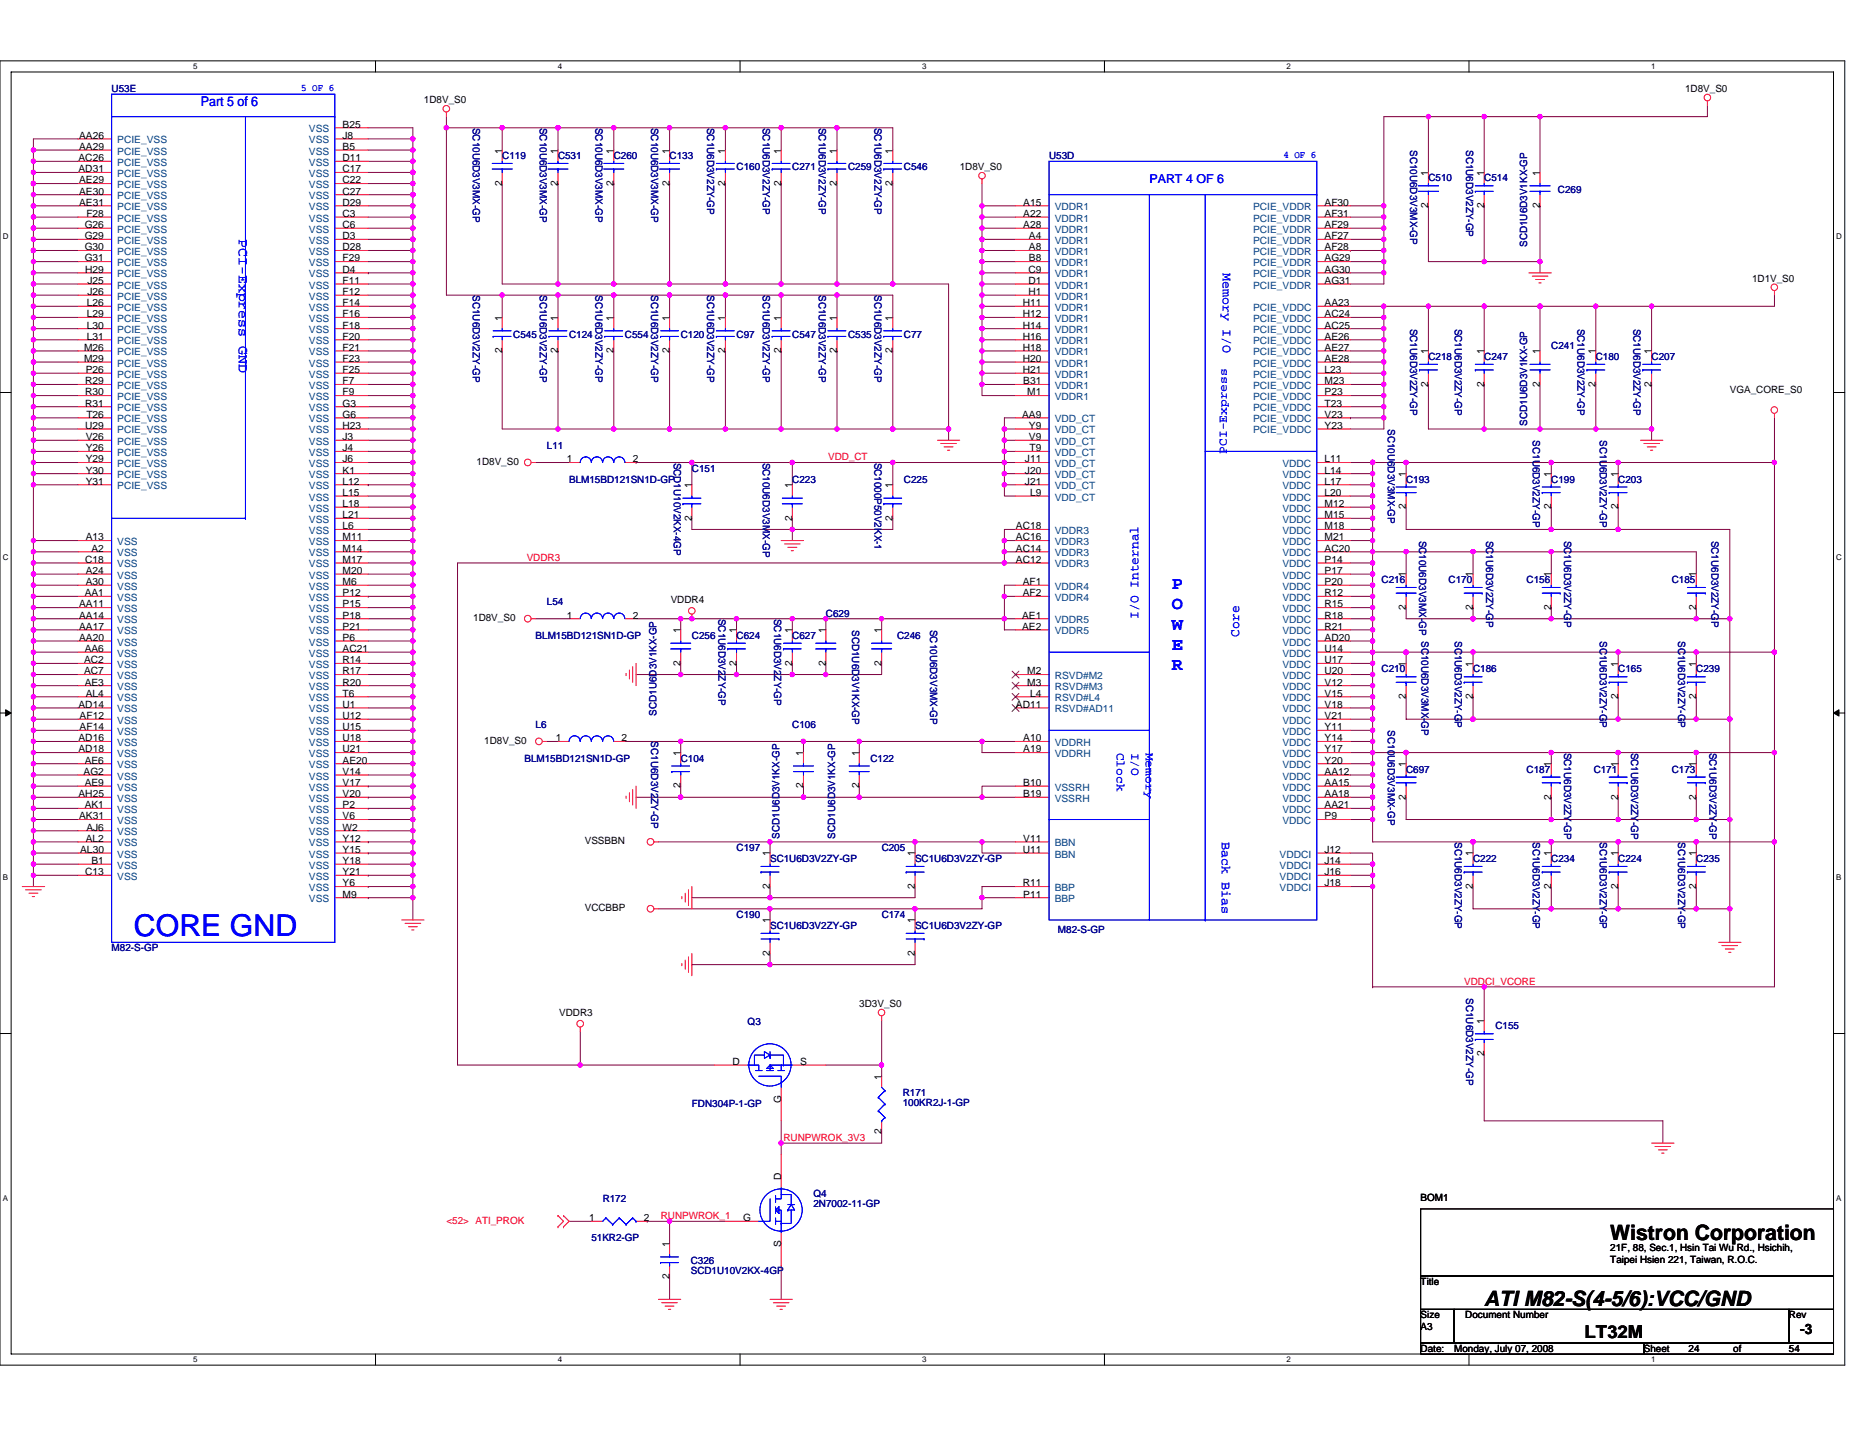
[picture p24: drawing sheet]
<svg xmlns="http://www.w3.org/2000/svg" width="279mm" height="216mm" viewBox="0 0 279 216" stroke-linecap="round" stroke-linejoin="round" font-family="sans-serif">
<defs><g id="words">
<text font-size="4.5" fill="#00f" x="20.1" y="140.6">CORE GND</text>
<g font-size="3.2">
<text x="241.9" y="186.3">Wistron Corporation</text>
<text x="222.9" y="196.2">ATI M82-S(4-5/6):VCC/GND</text>
</g>
<g font-size="2.7" fill="#00f">
<text x="176" y="88.5">P</text>
<text x="176" y="91.5">O</text>
<text x="176" y="94.6">W</text>
<text x="176" y="97.6">E</text>
<text x="176" y="100.7">R</text>
</g>
<text font-size="2.7" x="238" y="201">LT32M</text>
<text font-size="2.2" fill="#00f" x="35.9" y="36" transform="rotate(90 35.9 36)">PCI-Express GND</text>
<text font-size="2.2" x="270.4" y="200.4">-3</text>
<g font-size="2" fill="#00f">
<text x="30.2" y="16">Part 5 of 6</text>
<text x="183.7" y="41" transform="rotate(90 183.7 41)">Memory I/O</text>
<text x="171" y="93" transform="rotate(-90 171 93)">I/O Internal</text>
<text x="186.1" y="95.7" transform="rotate(-90 186.1 95.7)">Core</text>
<text x="183.5" y="126.5" transform="rotate(90 183.5 126.5)">Back Bias</text>
</g>
<g font-size="1.8" fill="#00f">
<text x="172.7" y="27.6">PART 4 OF 6</text>
<text x="184.3" y="68.2" transform="rotate(-90 184.3 68.2)">PCI-Express</text>
<text x="167.8" y="113.1" transform="rotate(90 167.8 113.1)">Clock</text>
<text x="169.9" y="113.1" transform="rotate(90 169.9 113.1)">I/O</text>
<text x="172.1" y="113.1" transform="rotate(90 172.1 113.1)">Memory</text>
</g>
<g font-size="1.5" fill="#000080">
<text x="16.8" y="13.8">U53E</text>
<text x="71" y="19.2" transform="rotate(90 71 19.2)">SC10U6D3V3MX-GP</text>
<text x="75.4" y="23.9">C119</text>
<text x="81.1" y="19.2" transform="rotate(90 81.1 19.2)">SC10U6D3V3MX-GP</text>
<text x="83.8" y="23.9">C531</text>
<text x="89.5" y="19.2" transform="rotate(90 89.5 19.2)">SC10U6D3V3MX-GP</text>
<text x="92.2" y="23.9">C260</text>
<text x="97.8" y="19.2" transform="rotate(90 97.8 19.2)">SC10U6D3V3MX-GP</text>
<text x="100.6" y="23.9">C133</text>
<text x="106.2" y="19.2" transform="rotate(90 106.2 19.2)">SC1U6D3V2ZY-GP</text>
<text x="114.6" y="19.2" transform="rotate(90 114.6 19.2)">SC1U6D3V2ZY-GP</text>
<text x="123" y="19.2" transform="rotate(90 123 19.2)">SC1U6D3V2ZY-GP</text>
<text x="131.4" y="19.2" transform="rotate(90 131.4 19.2)">SC1U6D3V2ZY-GP</text>
<text x="157.6" y="23.9">U53D</text>
<text x="211.8" y="22.5" transform="rotate(90 211.8 22.5)">SC10U6D3V3MX-GP</text>
<text x="220.2" y="22.5" transform="rotate(90 220.2 22.5)">SC1U6D3V2ZY-GP</text>
<text x="110.6" y="25.6">C160</text>
<text x="119" y="25.6">C271</text>
<text x="127.4" y="25.6">C259</text>
<text x="135.8" y="25.6">C546</text>
<text x="214.6" y="27.3">C510</text>
<text x="222.9" y="27.3">C514</text>
<text x="234" y="28.9">C269</text>
<text x="229.4" y="37.1" transform="rotate(-90 229.4 37.1)">SCD1U6D3V1KX-GP</text>
<text x="71" y="44.3" transform="rotate(90 71 44.3)">SC1U6D3V2ZY-GP</text>
<text x="81.1" y="44.3" transform="rotate(90 81.1 44.3)">SC1U6D3V2ZY-GP</text>
<text x="89.5" y="44.3" transform="rotate(90 89.5 44.3)">SC1U6D3V2ZY-GP</text>
<text x="97.8" y="44.3" transform="rotate(90 97.8 44.3)">SC1U6D3V2ZY-GP</text>
<text x="106.2" y="44.3" transform="rotate(90 106.2 44.3)">SC1U6D3V2ZY-GP</text>
<text x="114.6" y="44.3" transform="rotate(90 114.6 44.3)">SC1U6D3V2ZY-GP</text>
<text x="123" y="44.3" transform="rotate(90 123 44.3)">SC1U6D3V2ZY-GP</text>
<text x="131.4" y="44.3" transform="rotate(90 131.4 44.3)">SC1U6D3V2ZY-GP</text>
<text x="77.1" y="50.7">C545</text>
<text x="85.5" y="50.7">C124</text>
<text x="93.9" y="50.7">C554</text>
<text x="102.3" y="50.7">C120</text>
<text x="110.6" y="50.7">C97</text>
<text x="119" y="50.7">C547</text>
<text x="127.4" y="50.7">C535</text>
<text x="135.8" y="50.7">C77</text>
<text x="211.8" y="49.4" transform="rotate(90 211.8 49.4)">SC1U6D3V2ZY-GP</text>
<text x="218.5" y="49.4" transform="rotate(90 218.5 49.4)">SC1U6D3V2ZY-GP</text>
<text x="233" y="52.4">C241</text>
<text x="237" y="49.4" transform="rotate(90 237 49.4)">SC1U6D3V2ZY-GP</text>
<text x="245.4" y="49.4" transform="rotate(90 245.4 49.4)">SC1U6D3V2ZY-GP</text>
<text x="214.6" y="54.1">C218</text>
<text x="222.9" y="54.1">C247</text>
<text x="239.7" y="54.1">C180</text>
<text x="248.1" y="54.1">C207</text>
<text x="208.5" y="64.5" transform="rotate(90 208.5 64.5)">SC10U6D3V3MX-GP</text>
<text x="229.4" y="64" transform="rotate(-90 229.4 64)">SCD1U6D3V1KX-GP</text>
<text x="82.1" y="67.5">L11</text>
<text x="101.2" y="69.5" transform="rotate(90 101.2 69.5)">SCD1U10V2KX-4GP</text>
<text x="103.9" y="70.8">C151</text>
<text x="114.6" y="69.5" transform="rotate(90 114.6 69.5)">SC10U6D3V3MX-GP</text>
<text x="131.4" y="69.5" transform="rotate(90 131.4 69.5)">SC1000P50V2KX-1</text>
<text x="230.3" y="66.1" transform="rotate(90 230.3 66.1)">SC1U6D3V2ZY-GP</text>
<text x="240.3" y="66.1" transform="rotate(90 240.3 66.1)">SC1U6D3V2ZY-GP</text>
<text x="85.5" y="72.5">BLM15BD121SN1D-GP</text>
<text x="119" y="72.5">C223</text>
<text x="135.8" y="72.5">C225</text>
<text x="211.2" y="72.5">C193</text>
<text x="233" y="72.5">C199</text>
<text x="243.1" y="72.5">C203</text>
<text x="213.2" y="81.2" transform="rotate(90 213.2 81.2)">SC10U6D3V3MX-GP SC10U6D3V3MX-GP</text>
<text x="223.2" y="81.2" transform="rotate(90 223.2 81.2)">SC1U6D3V2ZY-GP</text>
<text x="235" y="81.2" transform="rotate(90 235 81.2)">SC1U6D3V2ZY-GP</text>
<text x="257.1" y="81.2" transform="rotate(90 257.1 81.2)">SC1U6D3V2ZY-GP</text>
<text x="207.5" y="87.6">C216</text>
<text x="217.6" y="87.6">C170</text>
<text x="229.3" y="87.6">C156</text>
<text x="251.1" y="87.6">C185</text>
<text x="80.5" y="96">BLM15BD121SN1D-GP</text>
<text x="82.1" y="91">L54</text>
<text x="103.9" y="96">C256</text>
<text x="107.9" y="93" transform="rotate(90 107.9 93)">SC1U6D3V2ZY-GP</text>
<text x="110.6" y="96">C624</text>
<text x="116.3" y="93" transform="rotate(90 116.3 93)">SC1U6D3V2ZY-GP</text>
<text x="119" y="96">C627</text>
<text x="124.1" y="92.6">C629</text>
<text x="128" y="94.6" transform="rotate(90 128 94.6)">SCD1U6D3V1KX-GP</text>
<text x="134.8" y="96">C246</text>
<text x="139.7" y="94.6" transform="rotate(90 139.7 94.6)">SC10U6D3V3MX-GP</text>
<text x="207.5" y="101">C210</text>
<text x="218.5" y="96.3" transform="rotate(90 218.5 96.3)">SC1U6D3V2ZY-GP</text>
<text x="221.3" y="101">C186</text>
<text x="240.3" y="96.3" transform="rotate(90 240.3 96.3)">SC1U6D3V2ZY-GP</text>
<text x="243.1" y="101">C165</text>
<text x="252.1" y="96.3" transform="rotate(90 252.1 96.3)">SC1U6D3V2ZY-GP</text>
<text x="254.8" y="101">C239</text>
<text x="98.6" y="107.5" transform="rotate(-90 98.6 107.5)">SCD1U6D3V1KX-GP</text>
<text x="80.5" y="109.4">L6</text>
<text x="97.8" y="111.4" transform="rotate(90 97.8 111.4)">SC1U6D3V2ZY-GP</text>
<text x="119" y="109.4">C106</text>
<text x="208.5" y="109.7" transform="rotate(90 208.5 109.7)">SC10U6D3V3MX-GP</text>
<text x="235" y="113.1" transform="rotate(90 235 113.1)">SC1U6D3V2ZY-GP</text>
<text x="245" y="113.1" transform="rotate(90 245 113.1)">SC1U6D3V2ZY-GP</text>
<text x="256.8" y="113.1" transform="rotate(90 256.8 113.1)">SC1U6D3V2ZY-GP</text>
<text x="78.8" y="114.4">BLM15BD121SN1D-GP</text>
<text x="102.3" y="114.4">C104</text>
<text x="130.7" y="114.4">C122</text>
<text x="211.2" y="116.1">C697</text>
<text x="229.3" y="116.1">C187</text>
<text x="239.4" y="116.1">C171</text>
<text x="251.1" y="116.1">C173</text>
<text x="117.1" y="126" transform="rotate(-90 117.1 126)">SCD1U6D3V1KX-GP</text>
<text x="125.5" y="126" transform="rotate(-90 125.5 126)">SCD1U6D3V1KX-GP</text>
<text x="110.6" y="127.8">C197</text>
<text x="115.7" y="129.5">SC1U6D3V2ZY-GP</text>
<text x="132.4" y="127.8">C205</text>
<text x="137.5" y="129.5">SC1U6D3V2ZY-GP</text>
<text x="218.5" y="126.5" transform="rotate(90 218.5 126.5)">SC1U6D3V2ZY-GP</text>
<text x="221.3" y="129.5">C222</text>
<text x="230.3" y="126.5" transform="rotate(90 230.3 126.5)">SC1U6D3V2ZY-GP</text>
<text x="233" y="129.5">C234</text>
<text x="240.3" y="126.5" transform="rotate(90 240.3 126.5)">SC1U6D3V2ZY-GP</text>
<text x="243.1" y="129.5">C224</text>
<text x="252.1" y="126.5" transform="rotate(90 252.1 126.5)">SC1U6D3V2ZY-GP</text>
<text x="254.8" y="129.5">C235</text>
<text x="110.6" y="137.9">C190</text>
<text x="132.4" y="137.9">C174</text>
<text x="16.8" y="142.9">M82-S-GP</text>
<text x="115.7" y="139.6">SC1U6D3V2ZY-GP</text>
<text x="137.5" y="139.6">SC1U6D3V2ZY-GP</text>
<text x="158.9" y="140.3">M82-S-GP</text>
<text x="220.2" y="150" transform="rotate(90 220.2 150)">SC1U6D3V2ZY-GP</text>
<text x="112.3" y="154">Q3</text>
<text x="224.6" y="154.7">C155</text>
<text x="103.9" y="166.4">FDN304P-1-GP</text>
<text x="135.6" y="164.7">R171</text>
<text x="135.6" y="166.2">100KR2J-1-GP</text>
<text x="122.2" y="179.8">Q4</text>
<text x="90.5" y="180.7">R172</text>
<text x="122.2" y="181.3">2N7002-11-GP</text>
<text x="88.8" y="186.5">51KR2-GP</text>
<text x="103.8" y="189.9">C326</text>
<text x="103.8" y="191.4">SCD1U10V2KX-4GP</text>
</g>
<g font-size="1.5" fill="#00f">
<text x="45.3" y="13.7">5 OF 6</text>
<text x="192.8" y="23.7">4 OF 6</text>
</g>
<g font-size="1.5">
<text x="63.7" y="15.5">1D8V_S0</text>
<text x="253.1" y="13.8">1D8V_S0</text>
<text x="11.9" y="20.8">AA26</text>
<text x="11.9" y="22.5">AA29</text>
<text x="51.5" y="22.5">B5</text>
<text x="51.5" y="19.2">B25</text>
<text x="51.5" y="20.8">J8</text>
<text x="75.4" y="23.1" transform="rotate(-90 75.4 23.1)">1</text>
<text x="83.8" y="23.1" transform="rotate(-90 83.8 23.1)">1</text>
<text x="92.2" y="23.1" transform="rotate(-90 92.2 23.1)">1</text>
<text x="100.6" y="23.1" transform="rotate(-90 100.6 23.1)">1</text>
<text x="108.9" y="23.1" transform="rotate(-90 108.9 23.1)">1</text>
<text x="117.3" y="23.1" transform="rotate(-90 117.3 23.1)">1</text>
<text x="125.7" y="23.1" transform="rotate(-90 125.7 23.1)">1</text>
<text x="134.1" y="23.1" transform="rotate(-90 134.1 23.1)">1</text>
<text x="11.8" y="24.2">AC26</text>
<text x="11.8" y="25.9">AD31</text>
<text x="11.9" y="27.6">AE29</text>
<text x="11.9" y="29.2">AE30</text>
<text x="51.5" y="24.2">D11</text>
<text x="51.5" y="25.9">C17</text>
<text x="51.5" y="27.6">C22</text>
<text x="51.5" y="29.2">C27</text>
<text x="75.4" y="27.9" transform="rotate(-90 75.4 27.9)">2</text>
<text x="83.8" y="27.9" transform="rotate(-90 83.8 27.9)">2</text>
<text x="92.2" y="27.9" transform="rotate(-90 92.2 27.9)">2</text>
<text x="100.6" y="27.9" transform="rotate(-90 100.6 27.9)">2</text>
<text x="108.9" y="27.9" transform="rotate(-90 108.9 27.9)">2</text>
<text x="117.3" y="27.9" transform="rotate(-90 117.3 27.9)">2</text>
<text x="125.7" y="27.9" transform="rotate(-90 125.7 27.9)">2</text>
<text x="134.1" y="27.9" transform="rotate(-90 134.1 27.9)">2</text>
<text x="144.2" y="25.6">1D8V_S0</text>
<text x="214.5" y="26.4" transform="rotate(-90 214.5 26.4)">1</text>
<text x="222.9" y="26.4" transform="rotate(-90 222.9 26.4)">1</text>
<text x="231.3" y="26.4" transform="rotate(-90 231.3 26.4)">1</text>
<text x="11.9" y="30.9">AE31</text>
<text x="12.7" y="34.3">G26</text>
<text x="12.7" y="35.9">G29</text>
<text x="13" y="32.6">F28</text>
<text x="51.5" y="30.9">D29</text>
<text x="51.5" y="32.6">C3</text>
<text x="51.5" y="34.3">C6</text>
<text x="51.5" y="35.9">D3</text>
<text x="153.7" y="30.9">A15</text>
<text x="153.7" y="32.6">A22</text>
<text x="153.7" y="34.3">A28</text>
<text x="154.6" y="35.9">A4</text>
<text x="199" y="32.6">AF31</text>
<text x="199" y="30.9">AF30</text>
<text x="199" y="35.9">AF27</text>
<text x="199" y="34.3">AF29</text>
<text x="214.5" y="31.3" transform="rotate(-90 214.5 31.3)">2</text>
<text x="222.9" y="31.3" transform="rotate(-90 222.9 31.3)">2</text>
<text x="231.3" y="31.3" transform="rotate(-90 231.3 31.3)">2</text>
<text x="12.7" y="37.6">G30</text>
<text x="12.7" y="39.3">G31</text>
<text x="12.8" y="41">H29</text>
<text x="51.5" y="39.3">F29</text>
<text x="51.5" y="41">D4</text>
<text x="51.5" y="37.6">D28</text>
<text x="154.5" y="41">C9</text>
<text x="154.6" y="37.6">A8</text>
<text x="154.6" y="39.3">B8</text>
<text x="199" y="37.6">AF28</text>
<text x="199" y="39.3">AG29</text>
<text x="199" y="41">AG30</text>
<text x="13.1" y="47.7">L29</text>
<text x="13.1" y="46">L26</text>
<text x="13.1" y="42.7">J25</text>
<text x="13.1" y="44.3">J26</text>
<text x="51.5" y="42.7">F11</text>
<text x="51.5" y="44.3">F12</text>
<text x="51.5" y="46">F14</text>
<text x="51.5" y="47.7">F16</text>
<text x="153.6" y="46">H11</text>
<text x="153.6" y="47.7">H12</text>
<text x="154.5" y="42.7">D1</text>
<text x="154.5" y="44.3">H1</text>
<text x="199" y="46">AA23</text>
<text x="199" y="47.7">AC24</text>
<text x="199" y="42.7">AG31</text>
<text x="263.2" y="42.4">1D1V_S0</text>
<text x="12.6" y="52.7">M26</text>
<text x="13.1" y="51">L31</text>
<text x="13.1" y="49.4">L30</text>
<text x="51.5" y="49.4">F18</text>
<text x="51.5" y="51">F20</text>
<text x="51.5" y="52.7">F21</text>
<text x="75.4" y="53.1" transform="rotate(-90 75.4 53.1)">2</text>
<text x="75.4" y="48.2" transform="rotate(-90 75.4 48.2)">1</text>
<text x="83.8" y="53.1" transform="rotate(-90 83.8 53.1)">2</text>
<text x="83.8" y="48.2" transform="rotate(-90 83.8 48.2)">1</text>
<text x="92.2" y="53.1" transform="rotate(-90 92.2 53.1)">2</text>
<text x="92.2" y="48.2" transform="rotate(-90 92.2 48.2)">1</text>
<text x="100.6" y="53.1" transform="rotate(-90 100.6 53.1)">2</text>
<text x="100.6" y="48.2" transform="rotate(-90 100.6 48.2)">1</text>
<text x="108.9" y="53.1" transform="rotate(-90 108.9 53.1)">2</text>
<text x="108.9" y="48.2" transform="rotate(-90 108.9 48.2)">1</text>
<text x="117.3" y="53.1" transform="rotate(-90 117.3 53.1)">2</text>
<text x="117.3" y="48.2" transform="rotate(-90 117.3 48.2)">1</text>
<text x="125.7" y="53.1" transform="rotate(-90 125.7 53.1)">2</text>
<text x="125.7" y="48.2" transform="rotate(-90 125.7 48.2)">1</text>
<text x="134.1" y="53.1" transform="rotate(-90 134.1 53.1)">2</text>
<text x="134.1" y="48.2" transform="rotate(-90 134.1 48.2)">1</text>
<text x="153.6" y="49.4">H14</text>
<text x="153.6" y="51">H16</text>
<text x="153.6" y="52.7">H18</text>
<text x="199" y="49.4">AC25</text>
<text x="199" y="51">AE26</text>
<text x="199" y="52.7">AE27</text>
<text x="214.5" y="53.2" transform="rotate(-90 214.5 53.2)">1</text>
<text x="222.9" y="53.2" transform="rotate(-90 222.9 53.2)">1</text>
<text x="231.3" y="53.2" transform="rotate(-90 231.3 53.2)">1</text>
<text x="239.7" y="53.2" transform="rotate(-90 239.7 53.2)">1</text>
<text x="248.1" y="53.2" transform="rotate(-90 248.1 53.2)">1</text>
<text x="12.6" y="54.4">M29</text>
<text x="12.8" y="59.4">R30</text>
<text x="12.8" y="57.7">R29</text>
<text x="12.9" y="56">P26</text>
<text x="51.5" y="57.7">F7</text>
<text x="51.5" y="59.4">F9</text>
<text x="51.5" y="56">F25</text>
<text x="51.5" y="54.4">F23</text>
<text x="153.6" y="54.4">H20</text>
<text x="153.6" y="56">H21</text>
<text x="153.7" y="57.7">B31</text>
<text x="154.3" y="59.4">M1</text>
<text x="199" y="54.4">AE28</text>
<text x="199" y="56">L23</text>
<text x="199" y="57.7">M23</text>
<text x="199" y="59.4">P23</text>
<text x="214.5" y="58.1" transform="rotate(-90 214.5 58.1)">2</text>
<text x="222.9" y="58.1" transform="rotate(-90 222.9 58.1)">2</text>
<text x="231.3" y="58.1" transform="rotate(-90 231.3 58.1)">2</text>
<text x="239.7" y="58.1" transform="rotate(-90 239.7 58.1)">2</text>
<text x="248.1" y="58.1" transform="rotate(-90 248.1 58.1)">2</text>
<text x="259.8" y="59.1">VGA_CORE_S0</text>
<text x="12.8" y="61.1">R31</text>
<text x="12.8" y="64.4">U29</text>
<text x="13" y="62.8">T26</text>
<text x="51.5" y="61.1">G3</text>
<text x="51.5" y="62.8">G6</text>
<text x="51.5" y="64.4">H23</text>
<text x="153.5" y="62.8">AA9</text>
<text x="154.6" y="64.4">Y9</text>
<text x="199" y="61.1">T23</text>
<text x="199" y="62.8">V23</text>
<text x="199" y="64.4">Y23</text>
<text x="12.9" y="71.1">Y30</text>
<text x="12.9" y="69.5">Y29</text>
<text x="12.9" y="67.8">Y26</text>
<text x="12.9" y="66.1">V26</text>
<text x="51.5" y="66.1">J3</text>
<text x="51.5" y="69.5">J6</text>
<text x="51.5" y="71.1">K1</text>
<text x="51.5" y="67.8">J4</text>
<text x="71.6" y="69.8">1D8V_S0</text>
<text x="85.2" y="69.5">1</text>
<text x="95" y="69.5">2</text>
<text x="154" y="69.5">J11</text>
<text x="154" y="71.1">J20</text>
<text x="154.6" y="66.1">V9</text>
<text x="154.6" y="67.8">T9</text>
<text x="199" y="69.5">L11</text>
<text x="199" y="71.1">L14</text>
<text x="211.2" y="71.7" transform="rotate(-90 211.2 71.7)">1</text>
<text x="233" y="71.7" transform="rotate(-90 233 71.7)">1</text>
<text x="243.1" y="71.7" transform="rotate(-90 243.1 71.7)">1</text>
<text x="12.9" y="72.8">Y31</text>
<text x="51.5" y="72.8">L12</text>
<text x="51.5" y="74.5">L15</text>
<text x="51.5" y="76.2">L18</text>
<text x="51.5" y="77.9">L21</text>
<text x="103.9" y="73.4" transform="rotate(-90 103.9 73.4)">1</text>
<text x="119" y="73.4" transform="rotate(-90 119 73.4)">1</text>
<text x="134.1" y="73.4" transform="rotate(-90 134.1 73.4)">1</text>
<text x="154" y="72.8">J21</text>
<text x="154.7" y="74.5">L9</text>
<text x="199" y="72.8">L17</text>
<text x="199" y="74.5">L20</text>
<text x="199" y="76.2">M12</text>
<text x="199" y="77.9">M15</text>
<text x="211.2" y="76.5" transform="rotate(-90 211.2 76.5)">2</text>
<text x="233" y="76.5" transform="rotate(-90 233 76.5)">2</text>
<text x="243.1" y="76.5" transform="rotate(-90 243.1 76.5)">2</text>
<text x="12.9" y="81.2">A13</text>
<text x="13.7" y="82.9">A2</text>
<text x="51.5" y="79.5">L6</text>
<text x="51.5" y="81.2">M11</text>
<text x="51.5" y="82.9">M14</text>
<text x="103.9" y="78.2" transform="rotate(-90 103.9 78.2)">2</text>
<text x="119" y="78.2" transform="rotate(-90 119 78.2)">2</text>
<text x="134.1" y="78.2" transform="rotate(-90 134.1 78.2)">2</text>
<text x="152.6" y="79.5">AC18</text>
<text x="152.6" y="81.2">AC16</text>
<text x="152.6" y="82.9">AC14</text>
<text x="199" y="79.5">M18</text>
<text x="199" y="81.2">M21</text>
<text x="199" y="82.9">AC20</text>
<text x="12.7" y="89.6">AA1</text>
<text x="12.8" y="84.6">C18</text>
<text x="12.9" y="86.2">A24</text>
<text x="12.9" y="87.9">A30</text>
<text x="51.5" y="84.6">M17</text>
<text x="51.5" y="86.2">M20</text>
<text x="51.5" y="87.9">M6</text>
<text x="51.5" y="89.6">P12</text>
<text x="152.6" y="84.6">AC12</text>
<text x="153.6" y="87.9">AF1</text>
<text x="153.6" y="89.6">AF2</text>
<text x="199" y="84.6">P14</text>
<text x="199" y="86.2">P17</text>
<text x="199" y="87.9">P20</text>
<text x="199" y="89.6">R12</text>
<text x="211.2" y="86.8" transform="rotate(-90 211.2 86.8)">1</text>
<text x="221.3" y="86.8" transform="rotate(-90 221.3 86.8)">1</text>
<text x="233" y="86.8" transform="rotate(-90 233 86.8)">1</text>
<text x="254.8" y="86.8" transform="rotate(-90 254.8 86.8)">1</text>
<text x="11.9" y="91.3">AA11</text>
<text x="11.9" y="92.9">AA14</text>
<text x="11.9" y="94.6">AA17</text>
<text x="51.5" y="94.6">P21</text>
<text x="51.5" y="91.3">P15</text>
<text x="51.5" y="92.9">P18</text>
<text x="71.1" y="93.3">1D8V_S0</text>
<text x="85.2" y="92.9">1</text>
<text x="95" y="92.9">2</text>
<text x="100.8" y="90.6">VDDR4</text>
<text x="102.2" y="95.1" transform="rotate(-90 102.2 95.1)">1</text>
<text x="110.6" y="95.1" transform="rotate(-90 110.6 95.1)">1</text>
<text x="119" y="95.1" transform="rotate(-90 119 95.1)">1</text>
<text x="124" y="95.1" transform="rotate(-90 124 95.1)">1</text>
<text x="132.4" y="95.1" transform="rotate(-90 132.4 95.1)">1</text>
<text x="153.5" y="94.6">AE2</text>
<text x="153.5" y="92.9">AE1</text>
<text x="199" y="91.3">R15</text>
<text x="199" y="92.9">R18</text>
<text x="199" y="94.6">R21</text>
<text x="211.2" y="91.6" transform="rotate(-90 211.2 91.6)">2</text>
<text x="221.3" y="91.6" transform="rotate(-90 221.3 91.6)">2</text>
<text x="233" y="91.6" transform="rotate(-90 233 91.6)">2</text>
<text x="254.8" y="91.6" transform="rotate(-90 254.8 91.6)">2</text>
<text x="11.9" y="96.3">AA20</text>
<text x="12.6" y="101.3">AC7</text>
<text x="12.6" y="99.7">AC2</text>
<text x="12.7" y="98">AA6</text>
<text x="51.5" y="96.3">P6</text>
<text x="51.5" y="98">AC21</text>
<text x="51.5" y="99.7">R14</text>
<text x="51.5" y="101.3">R17</text>
<text x="102.2" y="100" transform="rotate(-90 102.2 100)">2</text>
<text x="110.6" y="100" transform="rotate(-90 110.6 100)">2</text>
<text x="119" y="100" transform="rotate(-90 119 100)">2</text>
<text x="124" y="100" transform="rotate(-90 124 100)">2</text>
<text x="132.4" y="100" transform="rotate(-90 132.4 100)">2</text>
<text x="154.3" y="101.3">M2</text>
<text x="199" y="96.3">AD20</text>
<text x="199" y="98">U14</text>
<text x="199" y="99.7">U17</text>
<text x="199" y="101.3">U20</text>
<text x="211.2" y="100.2" transform="rotate(-90 211.2 100.2)">1</text>
<text x="221.3" y="100.2" transform="rotate(-90 221.3 100.2)">1</text>
<text x="243.1" y="100.2" transform="rotate(-90 243.1 100.2)">1</text>
<text x="254.8" y="100.2" transform="rotate(-90 254.8 100.2)">1</text>
<text x="11.8" y="106.3">AD14</text>
<text x="12.7" y="103">AE3</text>
<text x="12.9" y="104.7">AL4</text>
<text x="51.5" y="103">R20</text>
<text x="51.5" y="104.7">T6</text>
<text x="51.5" y="106.3">U1</text>
<text x="152.6" y="106.3">AD11</text>
<text x="154.3" y="103">M3</text>
<text x="154.7" y="104.7">L4</text>
<text x="199" y="103">V12</text>
<text x="199" y="104.7">V15</text>
<text x="199" y="106.3">V18</text>
<text x="211.2" y="105" transform="rotate(-90 211.2 105)">2</text>
<text x="221.3" y="105" transform="rotate(-90 221.3 105)">2</text>
<text x="243.1" y="105" transform="rotate(-90 243.1 105)">2</text>
<text x="254.8" y="105" transform="rotate(-90 254.8 105)">2</text>
<text x="11.8" y="111.4">AD16</text>
<text x="11.8" y="113.1">AD18</text>
<text x="12" y="108">AF12</text>
<text x="12" y="109.7">AF14</text>
<text x="51.5" y="108">U12</text>
<text x="51.5" y="109.7">U15</text>
<text x="51.5" y="111.4">U18</text>
<text x="51.5" y="113.1">U21</text>
<text x="72.7" y="111.7">1D8V_S0</text>
<text x="83.5" y="111.4">1</text>
<text x="93.4" y="111.4">2</text>
<text x="102.2" y="113.6" transform="rotate(-90 102.2 113.6)">1</text>
<text x="120.7" y="113.6" transform="rotate(-90 120.7 113.6)">1</text>
<text x="129.1" y="113.6" transform="rotate(-90 129.1 113.6)">1</text>
<text x="153.7" y="113.1">A19</text>
<text x="153.7" y="111.4">A10</text>
<text x="199" y="108">V21</text>
<text x="199" y="109.7">Y11</text>
<text x="199" y="111.4">Y14</text>
<text x="199" y="113.1">Y17</text>
<text x="11.8" y="119.8">AH25</text>
<text x="12.6" y="116.4">AG2</text>
<text x="12.7" y="114.7">AE6</text>
<text x="12.7" y="118.1">AE9</text>
<text x="51.5" y="114.7">AE20</text>
<text x="51.5" y="116.4">V14</text>
<text x="51.5" y="118.1">V17</text>
<text x="51.5" y="119.8">V20</text>
<text x="102.2" y="118.4" transform="rotate(-90 102.2 118.4)">2</text>
<text x="120.7" y="118.4" transform="rotate(-90 120.7 118.4)">2</text>
<text x="129.1" y="118.4" transform="rotate(-90 129.1 118.4)">2</text>
<text x="153.7" y="119.8">B19</text>
<text x="153.7" y="118.1">B10</text>
<text x="199" y="114.7">Y20</text>
<text x="199" y="116.4">AA12</text>
<text x="199" y="118.1">AA15</text>
<text x="199" y="119.8">AA18</text>
<text x="211.2" y="115.3" transform="rotate(-90 211.2 115.3)">1</text>
<text x="233" y="115.3" transform="rotate(-90 233 115.3)">1</text>
<text x="243.1" y="115.3" transform="rotate(-90 243.1 115.3)">1</text>
<text x="254.8" y="115.3" transform="rotate(-90 254.8 115.3)">1</text>
<text x="11.9" y="123.1">AK31</text>
<text x="12.7" y="121.4">AK1</text>
<text x="13" y="124.8">AJ6</text>
<text x="51.5" y="121.4">P2</text>
<text x="51.5" y="123.1">V6</text>
<text x="51.5" y="124.8">W2</text>
<text x="199" y="121.4">AA21</text>
<text x="199" y="123.1">P9</text>
<text x="211.2" y="120.1" transform="rotate(-90 211.2 120.1)">2</text>
<text x="233" y="120.1" transform="rotate(-90 233 120.1)">2</text>
<text x="243.1" y="120.1" transform="rotate(-90 243.1 120.1)">2</text>
<text x="254.8" y="120.1" transform="rotate(-90 254.8 120.1)">2</text>
<text x="12" y="128.1">AL30</text>
<text x="12.8" y="131.5">C13</text>
<text x="12.9" y="126.5">AL2</text>
<text x="13.7" y="129.8">B1</text>
<text x="51.5" y="126.5">Y12</text>
<text x="51.5" y="128.1">Y15</text>
<text x="51.5" y="129.8">Y18</text>
<text x="51.5" y="131.5">Y21</text>
<text x="87.8" y="126.8">VSSBBN</text>
<text x="115.7" y="128.7" transform="rotate(-90 115.7 128.7)">1</text>
<text x="137.4" y="128.7" transform="rotate(-90 137.4 128.7)">1</text>
<text x="153.6" y="128.1">U11</text>
<text x="153.7" y="126.5">V11</text>
<text x="199" y="128.1">J12</text>
<text x="199" y="129.8">J14</text>
<text x="199" y="131.5">J16</text>
<text x="221.3" y="128.7" transform="rotate(-90 221.3 128.7)">1</text>
<text x="233" y="128.7" transform="rotate(-90 233 128.7)">1</text>
<text x="243.1" y="128.7" transform="rotate(-90 243.1 128.7)">1</text>
<text x="254.8" y="128.7" transform="rotate(-90 254.8 128.7)">1</text>
<text x="51.5" y="133.2">Y6</text>
<text x="51.5" y="134.9">M9</text>
<text x="87.8" y="136.9">VCCBBP</text>
<text x="115.7" y="133.5" transform="rotate(-90 115.7 133.5)">2</text>
<text x="137.4" y="133.5" transform="rotate(-90 137.4 133.5)">2</text>
<text x="153.6" y="133.2">R11</text>
<text x="153.7" y="134.9">P11</text>
<text x="199" y="133.2">J18</text>
<text x="221.3" y="133.5" transform="rotate(-90 221.3 133.5)">2</text>
<text x="233" y="133.5" transform="rotate(-90 233 133.5)">2</text>
<text x="243.1" y="133.5" transform="rotate(-90 243.1 133.5)">2</text>
<text x="254.8" y="133.5" transform="rotate(-90 254.8 133.5)">2</text>
<text x="115.7" y="143.6" transform="rotate(-90 115.7 143.6)">2</text>
<text x="115.7" y="138.7" transform="rotate(-90 115.7 138.7)">1</text>
<text x="137.4" y="143.6" transform="rotate(-90 137.4 143.6)">2</text>
<text x="137.4" y="138.7" transform="rotate(-90 137.4 138.7)">1</text>
<text x="84" y="152.7">VDDR3</text>
<text x="129.1" y="151.3">3D3V_S0</text>
<text x="222.9" y="153.8" transform="rotate(-90 222.9 153.8)">1</text>
<text x="110" y="160">D</text>
<text x="120.2" y="160">S</text>
<text x="222.9" y="158.7" transform="rotate(-90 222.9 158.7)">2</text>
<text x="117.3" y="165.7" transform="rotate(-90 117.3 165.7)">G</text>
<text x="132.4" y="162.2" transform="rotate(-90 132.4 162.2)">1</text>
<text x="132.4" y="170.4" transform="rotate(-90 132.4 170.4)">2</text>
<text x="117.3" y="177.3" transform="rotate(-90 117.3 177.3)">D</text>
<text x="88.5" y="183.5">1</text>
<text x="96.7" y="183.5">2</text>
<text x="111.6" y="183.5">G</text>
<text x="213.4" y="180.5">BOM1</text>
<text x="100.6" y="187.3" transform="rotate(-90 100.6 187.3)">1</text>
<text x="117.3" y="187.3" transform="rotate(-90 117.3 187.3)">S</text>
<text x="241.9" y="188">21F, 88, Sec.1, Hsin Tai Wu Rd., Hsichih,</text>
<text x="241.9" y="189.8">Taipei Hsien 221, Taiwan, R.O.C.</text>
<text x="100.6" y="192.2" transform="rotate(-90 100.6 192.2)">2</text>
<text x="213.4" y="193.1">Title</text>
<text x="213.4" y="198.1">Size</text>
<text x="213.4" y="203.1">Date:</text>
<text x="213.4" y="199.7">A3</text>
<text x="218.4" y="203.1">Monday, July 07, 2008</text>
<text x="220.1" y="198.1">Document Number</text>
<text x="246.9" y="203.1">Sheet</text>
<text x="253.6" y="203.1">24</text>
<text x="260.3" y="203.1">of</text>
<text x="268.7" y="198.1">Rev</text>
<text x="268.7" y="203.1">54</text>
</g>
<g font-size="1.5" fill="#004080">
<text x="17.6" y="21.5">PCIE_VSS</text>
<text x="17.6" y="23.2">PCIE_VSS</text>
<text x="46.4" y="23.2">VSS</text>
<text x="46.4" y="19.9">VSS</text>
<text x="46.4" y="21.5">VSS</text>
<text x="17.6" y="24.9">PCIE_VSS</text>
<text x="17.6" y="26.6">PCIE_VSS</text>
<text x="17.6" y="28.3">PCIE_VSS</text>
<text x="17.6" y="29.9">PCIE_VSS</text>
<text x="46.4" y="24.9">VSS</text>
<text x="46.4" y="26.6">VSS</text>
<text x="46.4" y="28.3">VSS</text>
<text x="46.4" y="29.9">VSS</text>
<text x="17.6" y="31.6">PCIE_VSS</text>
<text x="17.6" y="33.3">PCIE_VSS</text>
<text x="17.6" y="35">PCIE_VSS</text>
<text x="46.4" y="31.6">VSS</text>
<text x="46.4" y="33.3">VSS</text>
<text x="46.4" y="35">VSS</text>
<text x="158.4" y="31.6">VDDR1</text>
<text x="158.4" y="33.3">VDDR1</text>
<text x="158.4" y="35">VDDR1</text>
<text x="188.2" y="33.3">PCIE_VDDR</text>
<text x="188.2" y="31.6">PCIE_VDDR</text>
<text x="188.2" y="35">PCIE_VDDR</text>
<text x="17.6" y="36.6">PCIE_VSS</text>
<text x="17.6" y="38.3">PCIE_VSS</text>
<text x="17.6" y="40">PCIE_VSS</text>
<text x="17.6" y="41.7">PCIE_VSS</text>
<text x="46.4" y="40">VSS</text>
<text x="46.4" y="41.7">VSS</text>
<text x="46.4" y="36.6">VSS</text>
<text x="46.4" y="38.3">VSS</text>
<text x="158.4" y="36.6">VDDR1</text>
<text x="158.4" y="38.3">VDDR1</text>
<text x="158.4" y="40">VDDR1</text>
<text x="158.4" y="41.7">VDDR1</text>
<text x="188.2" y="38.3">PCIE_VDDR</text>
<text x="188.2" y="36.6">PCIE_VDDR</text>
<text x="188.2" y="40">PCIE_VDDR</text>
<text x="188.2" y="41.7">PCIE_VDDR</text>
<text x="17.6" y="43.3">PCIE_VSS</text>
<text x="17.6" y="45">PCIE_VSS</text>
<text x="17.6" y="46.7">PCIE_VSS</text>
<text x="46.4" y="43.3">VSS</text>
<text x="46.4" y="45">VSS</text>
<text x="46.4" y="46.7">VSS</text>
<text x="158.4" y="43.3">VDDR1</text>
<text x="158.4" y="45">VDDR1</text>
<text x="158.4" y="46.7">VDDR1</text>
<text x="188.2" y="46.7">PCIE_VDDC</text>
<text x="188.2" y="43.3">PCIE_VDDR</text>
<text x="17.6" y="53.4">PCIE_VSS</text>
<text x="17.6" y="51.7">PCIE_VSS</text>
<text x="17.6" y="50.1">PCIE_VSS</text>
<text x="17.6" y="48.4">PCIE_VSS</text>
<text x="46.4" y="48.4">VSS</text>
<text x="46.4" y="50.1">VSS</text>
<text x="46.4" y="51.7">VSS</text>
<text x="46.4" y="53.4">VSS</text>
<text x="158.4" y="48.4">VDDR1</text>
<text x="158.4" y="50.1">VDDR1</text>
<text x="158.4" y="51.7">VDDR1</text>
<text x="158.4" y="53.4">VDDR1</text>
<text x="188.2" y="48.4">PCIE_VDDC</text>
<text x="188.2" y="50.1">PCIE_VDDC</text>
<text x="188.2" y="51.7">PCIE_VDDC</text>
<text x="188.2" y="53.4">PCIE_VDDC</text>
<text x="17.6" y="56.7">PCIE_VSS</text>
<text x="17.6" y="55.1">PCIE_VSS</text>
<text x="17.6" y="58.4">PCIE_VSS</text>
<text x="46.4" y="58.4">VSS</text>
<text x="46.4" y="56.7">VSS</text>
<text x="46.4" y="55.1">VSS</text>
<text x="158.4" y="55.1">VDDR1</text>
<text x="158.4" y="56.7">VDDR1</text>
<text x="158.4" y="58.4">VDDR1</text>
<text x="188.2" y="55.1">PCIE_VDDC</text>
<text x="188.2" y="56.7">PCIE_VDDC</text>
<text x="188.2" y="58.4">PCIE_VDDC</text>
<text x="17.6" y="60.1">PCIE_VSS</text>
<text x="17.6" y="61.8">PCIE_VSS</text>
<text x="17.6" y="65.1">PCIE_VSS</text>
<text x="17.6" y="63.5">PCIE_VSS</text>
<text x="46.4" y="61.8">VSS</text>
<text x="46.4" y="63.5">VSS</text>
<text x="46.4" y="65.1">VSS</text>
<text x="46.4" y="60.1">VSS</text>
<text x="158.4" y="60.1">VDDR1</text>
<text x="158.4" y="63.5">VDD_CT</text>
<text x="158.4" y="65.1">VDD_CT</text>
<text x="188.2" y="60.1">PCIE_VDDC</text>
<text x="188.2" y="61.8">PCIE_VDDC</text>
<text x="188.2" y="63.5">PCIE_VDDC</text>
<text x="188.2" y="65.1">PCIE_VDDC</text>
<text x="17.6" y="71.8">PCIE_VSS</text>
<text x="17.6" y="70.2">PCIE_VSS</text>
<text x="17.6" y="68.5">PCIE_VSS</text>
<text x="17.6" y="66.8">PCIE_VSS</text>
<text x="46.4" y="66.8">VSS</text>
<text x="46.4" y="70.2">VSS</text>
<text x="46.4" y="71.8">VSS</text>
<text x="46.4" y="68.5">VSS</text>
<text x="158.4" y="66.8">VDD_CT</text>
<text x="158.4" y="68.5">VDD_CT</text>
<text x="158.4" y="70.2">VDD_CT</text>
<text x="158.4" y="71.8">VDD_CT</text>
<text x="192.6" y="70.2">VDDC</text>
<text x="192.6" y="71.8">VDDC</text>
<text x="17.6" y="73.5">PCIE_VSS</text>
<text x="46.4" y="73.5">VSS</text>
<text x="46.4" y="75.2">VSS</text>
<text x="46.4" y="76.9">VSS</text>
<text x="158.4" y="73.5">VDD_CT</text>
<text x="158.4" y="75.2">VDD_CT</text>
<text x="192.6" y="73.5">VDDC</text>
<text x="192.6" y="75.2">VDDC</text>
<text x="192.6" y="76.9">VDDC</text>
<text x="17.6" y="81.9">VSS</text>
<text x="17.6" y="83.6">VSS</text>
<text x="46.4" y="78.5">VSS</text>
<text x="46.4" y="80.2">VSS</text>
<text x="46.4" y="81.9">VSS</text>
<text x="46.4" y="83.6">VSS</text>
<text x="158.4" y="80.2">VDDR3</text>
<text x="158.4" y="81.9">VDDR3</text>
<text x="158.4" y="83.6">VDDR3</text>
<text x="192.6" y="78.5">VDDC</text>
<text x="192.6" y="80.2">VDDC</text>
<text x="192.6" y="81.9">VDDC</text>
<text x="192.6" y="83.6">VDDC</text>
<text x="17.6" y="86.9">VSS</text>
<text x="17.6" y="88.6">VSS</text>
<text x="17.6" y="85.3">VSS</text>
<text x="46.4" y="85.3">VSS</text>
<text x="46.4" y="86.9">VSS</text>
<text x="46.4" y="88.6">VSS</text>
<text x="158.4" y="85.3">VDDR3</text>
<text x="158.4" y="88.6">VDDR4</text>
<text x="192.6" y="85.3">VDDC</text>
<text x="192.6" y="86.9">VDDC</text>
<text x="192.6" y="88.6">VDDC</text>
<text x="17.6" y="90.3">VSS</text>
<text x="17.6" y="92">VSS</text>
<text x="17.6" y="93.6">VSS</text>
<text x="17.6" y="95.3">VSS</text>
<text x="46.4" y="95.3">VSS</text>
<text x="46.4" y="90.3">VSS</text>
<text x="46.4" y="92">VSS</text>
<text x="46.4" y="93.6">VSS</text>
<text x="158.4" y="95.3">VDDR5</text>
<text x="158.4" y="93.6">VDDR5</text>
<text x="158.4" y="90.3">VDDR4</text>
<text x="192.6" y="90.3">VDDC</text>
<text x="192.6" y="92">VDDC</text>
<text x="192.6" y="93.6">VDDC</text>
<text x="192.6" y="95.3">VDDC</text>
<text x="17.6" y="97">VSS</text>
<text x="17.6" y="98.7">VSS</text>
<text x="17.6" y="100.4">VSS</text>
<text x="46.4" y="97">VSS</text>
<text x="46.4" y="98.7">VSS</text>
<text x="46.4" y="100.4">VSS</text>
<text x="192.6" y="97">VDDC</text>
<text x="192.6" y="98.7">VDDC</text>
<text x="192.6" y="100.4">VDDC</text>
<text x="17.6" y="103.7">VSS</text>
<text x="17.6" y="105.4">VSS</text>
<text x="17.6" y="107">VSS</text>
<text x="17.6" y="102">VSS</text>
<text x="46.4" y="102">VSS</text>
<text x="46.4" y="103.7">VSS</text>
<text x="46.4" y="105.4">VSS</text>
<text x="46.4" y="107">VSS</text>
<text x="158.4" y="105.4">RSVD#L4</text>
<text x="158.4" y="103.7">RSVD#M3</text>
<text x="158.4" y="102">RSVD#M2</text>
<text x="158.4" y="107">RSVD#AD11</text>
<text x="192.6" y="102">VDDC</text>
<text x="192.6" y="103.7">VDDC</text>
<text x="192.6" y="105.4">VDDC</text>
<text x="192.6" y="107">VDDC</text>
<text x="17.6" y="108.7">VSS</text>
<text x="17.6" y="112.1">VSS</text>
<text x="17.6" y="113.7">VSS</text>
<text x="17.6" y="110.4">VSS</text>
<text x="46.4" y="108.7">VSS</text>
<text x="46.4" y="110.4">VSS</text>
<text x="46.4" y="112.1">VSS</text>
<text x="46.4" y="113.7">VSS</text>
<text x="158.4" y="113.7">VDDRH</text>
<text x="158.4" y="112.1">VDDRH</text>
<text x="192.6" y="108.7">VDDC</text>
<text x="192.6" y="110.4">VDDC</text>
<text x="192.6" y="112.1">VDDC</text>
<text x="192.6" y="113.7">VDDC</text>
<text x="17.6" y="115.4">VSS</text>
<text x="17.6" y="118.8">VSS</text>
<text x="17.6" y="117.1">VSS</text>
<text x="46.4" y="115.4">VSS</text>
<text x="46.4" y="117.1">VSS</text>
<text x="46.4" y="118.8">VSS</text>
<text x="158.4" y="118.8">VSSRH</text>
<text x="192.6" y="115.4">VDDC</text>
<text x="192.6" y="117.1">VDDC</text>
<text x="192.6" y="118.8">VDDC</text>
<text x="17.6" y="120.5">VSS</text>
<text x="17.6" y="122.1">VSS</text>
<text x="17.6" y="123.8">VSS</text>
<text x="17.6" y="125.5">VSS</text>
<text x="46.4" y="120.5">VSS</text>
<text x="46.4" y="122.1">VSS</text>
<text x="46.4" y="123.8">VSS</text>
<text x="46.4" y="125.5">VSS</text>
<text x="158.4" y="120.5">VSSRH</text>
<text x="192.6" y="120.5">VDDC</text>
<text x="192.6" y="122.1">VDDC</text>
<text x="192.6" y="123.8">VDDC</text>
<text x="17.6" y="130.5">VSS</text>
<text x="17.6" y="127.2">VSS</text>
<text x="17.6" y="128.8">VSS</text>
<text x="46.4" y="127.2">VSS</text>
<text x="46.4" y="128.8">VSS</text>
<text x="46.4" y="130.5">VSS</text>
<text x="158.4" y="128.8">BBN</text>
<text x="158.4" y="127.2">BBN</text>
<text x="192.2" y="128.8">VDDCI</text>
<text x="192.2" y="130.5">VDDCI</text>
<text x="17.6" y="132.2">VSS</text>
<text x="46.4" y="133.9">VSS</text>
<text x="46.4" y="132.2">VSS</text>
<text x="46.4" y="135.6">VSS</text>
<text x="158.4" y="135.6">BBP</text>
<text x="158.4" y="133.9">BBP</text>
<text x="192.2" y="132.2">VDDCI</text>
<text x="192.2" y="133.9">VDDCI</text>
</g>
<g font-size="1.5" fill="#f00">
<text x="124.4" y="69.2">VDD_CT</text>
<text x="79.1" y="84.2">VDDR3</text>
<text x="219.9" y="147.9">VDDCI_VCORE</text>
<text x="117.7" y="171.4">RUNPWROK_3V3</text>
<text x="67.1" y="183.8">&lt;52&gt; ATI_PROK</text>
<text x="99.3" y="183.2">RUNPWROK_1</text>
</g>
<g font-size="1.2">
<text x="29" y="10.4">5</text>
<text x="83.8" y="10.4">4</text>
<text x="138.5" y="10.4">3</text>
<text x="193.3" y="10.4">2</text>
<text x="248" y="10.4">1</text>
<text x=".4" y="36">D</text>
<text x="275.8" y="36">D</text>
<text x=".4" y="84.1">C</text>
<text x="275.8" y="84.1">C</text>
<text x=".4" y="132.3">B</text>
<text x="275.8" y="132.3">B</text>
<text x=".4" y="180.4">A</text>
<text x="275.8" y="180.4">A</text>
<text x="29" y="204.7">5</text>
<text x="83.8" y="204.7">4</text>
<text x="138.5" y="204.7">3</text>
<text x="193.3" y="204.7">2</text>
<text x="248" y="204.7">1</text>
</g>
</g></defs>
<path d="M0 9.1h277.1v196h-277.1zM1.7 10.8h273.7v192.6h-273.7z" fill="none" stroke="#000" stroke-width=".15"/>
<g fill="#fff">
<path d="M29 9.3h.7v1.4h-.7z"/>
<path d="M29 203.6h.7v1.4h-.7z"/>
</g>
<path d="M56.4 9.1v1.7M56.4 203.4v1.7" fill="none" stroke="#000" stroke-width=".15"/>
<g fill="#fff">
<path d="M83.8 9.3h.6v1.4h-.6z"/>
<path d="M83.8 203.6h.6v1.4h-.6z"/>
</g>
<path d="M111.2 9.1v1.7M111.2 203.4v1.7" fill="none" stroke="#000" stroke-width=".15"/>
<g fill="#fff">
<path d="M138.5 9.3h.7v1.4h-.7z"/>
<path d="M138.5 203.6h.7v1.4h-.7z"/>
</g>
<path d="M165.9 9.1v1.7M165.9 203.4v1.7" fill="none" stroke="#000" stroke-width=".15"/>
<g fill="#fff">
<path d="M193.3 9.3h.6v1.4h-.6z"/>
<path d="M193.3 203.6h.6v1.4h-.6z"/>
</g>
<path d="M220.7 9.1v1.7M220.7 203.4v1.7" fill="none" stroke="#000" stroke-width=".15"/>
<g fill="#fff">
<path d="M248 9.3h.7v1.4h-.7z"/>
<path d="M248 203.6h.7v1.4h-.7z"/>
<path d="M.4 34.9h.9v1.3h-.9z"/>
<path d="M275.8 34.9h.9v1.3h-.9z"/>
<path d="M.4 83h.9v1.4h-.9z"/>
<path d="M275.8 83h.9v1.4h-.9z"/>
</g>
<path d="M0 59h1.7M275.4 59h1.7" fill="none" stroke="#000" stroke-width=".15"/>
<g fill="#fff">
<path d="M.4 131.2h.8v1.3h-.8z"/>
<path d="M275.8 131.2h.8v1.3h-.8z"/>
</g>
<path d="M0 107.1h1.7M275.4 107.1h1.7" fill="none" stroke="#000" stroke-width=".15"/>
<path d="M.8 106.6l.9 .5-.9 .5zM275.4 107.1l.8-.5v1z" fill="#000" stroke="#000" stroke-width=".15"/>
<g fill="#fff">
<path d="M.4 179.3h.8v1.4h-.8z"/>
<path d="M275.8 179.3h.8v1.4h-.8z"/>
</g>
<path d="M0 155.3h1.7M275.4 155.3h1.7M213.4 181.6h62v10.1h-62zM213.4 191.7h62v5h-62zM213.4 196.7h5v5.1h-5zM218.4 196.7h50.3v5.1h-50.3zM268.7 196.7h6.7v5.1h-6.7zM213.4 201.8h33.5v1.6h-33.5zM246.9 201.8h28.5v1.6h-28.5z" fill="none" stroke="#000" stroke-width=".15"/>
<g fill="none" stroke="#800040" stroke-width=".15">
<path d="M55.3 19.2h6.7v1.7M67.1 17.5v1.7M67.1 19.2h.1M67.1 19.2v25.1h8.3M67.1 19.2h50.2M75.4 19.2h.1M75.4 19.2v3.3M83.8 19.2h.1M83.8 19.2v3.3M92.2 19.2h.1M92.2 19.2v3.3M100.6 19.2h.1"/>
<path d="M100.6 19.2v3.3M109 19.2h.1M109 19.2v3.3M117.3 19.2h8.4v3.3M117.3 19.2h.1M117.3 19.2v3.3M125.7 19.2h8.4v3.3M214.6 17.5h8.3v8.4M214.6 17.5h.1M222.9 17.5h8.4v8.4M222.9 17.5h.1M231.3 17.5h.1"/>
<path d="M256.5 15.9v1.6h-25.2M5 29.3h.1M5 27.6h6.7M5 25.9h.1M5 22.5h6.7M5 32.6h.1M5 24.2h6.7M5 30.9h6.7M5 34.3h6.7M5 39.3h6.7M5 36h.1M5 37.6h6.7"/>
<path d="M5 22.5h.1M5 39.3h.1M5 37.6h.1M5 30.9h.1M5 34.3h.1M5 27.6h.1M5 24.2h.1M5 22.5v20.2M5 29.3h6.7M5 25.9h6.7M5 32.6h6.7M5 36h6.7"/>
<path d="M11.7 20.9h-6.7v1.6M55.3 27.6h6.7M55.3 20.9h6.7M55.3 24.2h6.7M55.3 22.5h6.7M55.3 25.9h6.7M55.3 30.9h6.7M55.3 29.3h6.7M55.3 32.6h6.7M55.3 39.3h6.7M55.3 37.6h6.7M55.3 34.3h6.7"/>
<path d="M55.3 36h6.7M62 29.3h.1M62 22.5h.1M62 39.3h.1M62 25.9h.1M62 32.6h.1M62 30.9h.1M62 27.6h.1M62 24.2h.1M62 20.9h.1M62 37.6h.1M62 34.3h.1"/>
<path d="M62 36h.1M62 20.9v20.1M75.4 27.6v15.1h8.4M83.8 27.6v15.1h8.4M83.8 27.6h.1M92.2 27.6h.1M92.2 27.6v15.1M100.6 27.6h.1M100.6 27.6v15.1M109 27.6h.1M109 27.6v15.1M117.3 27.6h.1"/>
<path d="M117.3 27.6v15.1M125.7 27.6v15.1M134.1 27.6v15.1M147.5 27.6v3.3h5M147.5 32.6h5M147.5 34.3h5M147.5 36h5M147.5 37.6h5M147.5 39.3h5M147.5 30.9h.1M147.5 32.6h.1M147.5 36h.1"/>
<path d="M147.5 34.3h.1M147.5 37.6h.1M147.5 39.3h.1M147.5 30.9v25.2M202.8 34.3h5.1M202.8 30.9h5.1M202.8 36h5.1M202.8 37.6h.1M202.8 39.3h5.1M202.8 32.6h5.1M202.8 37.6h5.1M207.9 30.9h.1"/>
<path d="M207.9 34.3h.1M207.9 36h.1M207.9 36v3.3M207.9 39.3h.1M207.9 32.6h.1M207.9 39.3v1.7M214.6 30.9v8.4h8.3M214.6 25.9v-8.4h-6.7v18.5M222.9 30.9h.1M222.9 39.3h8.4M222.9 30.9v8.4M231.3 30.9h.1"/>
<path d="M231.3 39.3v1.7M231.3 30.9v8.4M5 44.3h.1M5 42.7v1.6M5 57.8h.1M5 56.1h6.7M5 51.1h6.7M5 52.7h6.7M5 41h6.7M5 59.4h.1M5 54.4h6.7M5 57.8h6.7"/>
<path d="M5 47.7h6.7M5 49.4h6.7M5 54.4h.1M5 52.7h.1M5 59.4v1.7M5 49.4h.1M5 47.7h.1M5 46v1.7M5 56.1h.1M5 51.1h.1M5 46h.1M5 42.7h.1"/>
<path d="M5 41h.1M5 44.3v1.7M5 47.7v11.7M5 44.3h6.7M5 59.4h6.7M5 46h6.7M5 42.7h6.7M55.3 42.7h6.7M55.3 54.4h6.7M55.3 49.4h6.7M55.3 57.8h6.7M55.3 51.1h6.7"/>
<path d="M55.3 56.1h6.7M55.3 46h6.7M55.3 52.7h6.7M55.3 47.7h6.7M55.3 59.4h6.7M55.3 41h.1M55.3 44.3h6.7M55.3 41h6.7M62 42.7h.1M62 41v1.7M62 56.1h.1M62 44.3h.1"/>
<path d="M62 57.8h.1M62 52.7h.1M62 54.4h.1M62 51.1h.1M62 47.7h.1M62 49.4h.1M62 46h.1M62 59.4h.1M62 42.7v30.1M75.4 52.7v11.8h8.4M75.4 44.3v3.4M75.4 44.3h.1"/>
<path d="M75.4 44.3h8.4M83.8 44.3h8.4M83.8 44.3v3.4M83.8 52.7h.1M83.8 52.7v11.8M92.2 52.7v11.8M92.2 44.3h.1M92.2 42.7h8.4M92.2 44.3v3.4M92.2 44.3h25.1M100.6 44.3v3.4M100.6 52.7v11.8h8.4"/>
<path d="M100.6 52.7h.1M100.6 42.7h8.4M100.6 44.3h.1M109 44.3v3.4M109 44.3h.1M109 52.7v11.8M109 42.7h8.3M117.3 44.3h.1M117.3 52.7h.1M117.3 42.7h8.4M117.3 44.3h8.4M117.3 44.3v3.4"/>
<path d="M117.3 52.7v11.8M125.7 44.3h8.4v3.4M125.7 42.7h.1M125.7 44.3h.1M125.7 42.7h16.8v21.8M125.7 52.7h.1M125.7 44.3v3.4M125.7 52.7v11.8M134.1 52.7v11.8M134.1 42.7h.1M147.5 57.8v1.6h5M147.5 41h5"/>
<path d="M147.5 42.7h5M147.5 44.3h5M147.5 46h5M147.5 47.7h5M147.5 49.4h5M147.5 51.1h5M147.5 52.7h5M147.5 54.4h5M147.5 56.1h.1M147.5 57.8h.1M147.5 41h.1M147.5 42.7h.1"/>
<path d="M147.5 44.3h.1M147.5 46h.1M147.5 47.7h.1M147.5 49.4h.1M147.5 51.1h.1M147.5 52.7h.1M147.5 54.4h.1M147.5 56.1v1.7M147.5 56.1h5M147.5 57.8h5M202.8 59.4h5.1M202.8 54.4h5.1"/>
<path d="M202.8 56.1h5.1M202.8 57.8h5.1M202.8 52.7h5.1M202.8 41h5.1M202.8 51.1h5.1M202.8 47.7h5.1M202.8 49.4h5.1M202.8 46h5.1M207.9 41v1.7h-5.1M207.9 41h.1M207.9 46h6.7v6.7M207.9 46h.1"/>
<path d="M207.9 47.7h.1M207.9 49.4h.1M207.9 51.1h.1M207.9 52.7h.1M207.9 54.4h.1M207.9 56.1h.1M207.9 57.8h.1M207.9 59.4h.1M207.9 46v15.1M214.6 57.8v6.7h8.3M214.6 46h.1M214.6 46h33.5"/>
<path d="M222.9 46h.1M222.9 57.8h.1M222.9 46v6.7M222.9 57.8v6.7M231.3 46v6.7M231.3 46h.1M231.3 57.8v6.7M239.7 57.8v6.7M239.7 46v6.7M239.7 46h.1M248.1 57.8h.1M248.1 46v6.7"/>
<path d="M248.1 57.8v6.7M266.6 44.3v1.7h-18.5M5 67.8h.1M5 72.8v8.4M5 62.8h6.7M5 66.1h6.7M5 64.5h6.7M5 66.1h.1M5 61.1h6.7M5 62.8h.1M5 64.5h.1M5 61.1h.1"/>
<path d="M5 69.5h.1M5 67.8v1.7M5 71.2h.1M5 69.5v1.7M5 72.8h.1M5 71.2v1.6M5 61.1v6.7M5 69.5h6.7M5 72.8h6.7M5 67.8h6.7M5 71.2h6.7M55.3 79.5h6.7"/>
<path d="M55.3 77.9h6.7M55.3 71.2h6.7M55.3 67.8h6.7M55.3 62.8h6.7M55.3 66.1h6.7M55.3 69.5h6.7M55.3 61.1h6.7M55.3 64.5h6.7M55.3 74.5h6.7M55.3 72.8h.1M55.3 76.2h6.7M55.3 72.8h6.7"/>
<path d="M62 67.8h.1M62 77.9h.1M62 71.2h.1M62 76.2h.1M62 72.8v1.7M62 66.1h.1M62 79.5h.1M62 69.5h.1M62 74.5h.1M62 64.5h.1M62 61.1h.1M62 62.8h.1"/>
<path d="M62 74.5v15.1M80.5 69.5h5M83.8 64.5h.1M83.8 64.5h8.4M92.2 64.5h8.4M95.5 69.5h.1M95.5 69.5h8.4M103.9 69.5h15.1M103.9 69.5v3.3M103.9 77.9v1.6h15.1M109 64.5h.1M109 64.5h8.3"/>
<path d="M117.3 64.5h8.4M119 69.5v3.3M119 79.5h.1M119 79.5v1.7M119 69.5h15.1v3.3M119 69.5h.1M119 77.9v1.6M125.7 64.5h.1M125.7 64.5h16.8M134.1 64.5h.1M134.1 77.9v1.6h-15.1M134.1 69.5h.1"/>
<path d="M134.1 69.5h18.4M142.5 64.5v1.6M150.9 66.1h1.6M150.9 67.8h1.6M150.9 69.5h.1M150.9 72.8v1.7h1.6M150.9 72.8h.1M150.9 71.2h.1M150.9 66.1h.1M150.9 67.8v1.7M150.9 64.5h.1M150.9 64.5v1.6"/>
<path d="M150.9 69.5v1.7h1.6M150.9 72.8h1.6M150.9 66.1v1.7M150.9 71.2v1.6M150.9 64.5h1.6M152.5 62.8h-1.6v1.7M152.5 79.5h-1.6v1.7M202.8 61.1h5.1M202.8 62.8h.1M202.8 69.5h3.4M202.8 72.8h3.4M202.8 74.5h3.4"/>
<path d="M202.8 77.9h3.4M202.8 71.2h3.4M202.8 62.8h5.1M202.8 79.5h3.4M202.8 76.2h3.4M206.2 76.2h.1M206.2 79.5h.1M206.2 76.2v1.7M206.2 72.8h.1M206.2 77.9h.1M206.2 74.5h.1M206.2 79.5v1.7"/>
<path d="M206.2 71.2h.1M206.2 69.5h.1M206.2 69.5h5M206.2 69.5v6.7M206.2 77.9v1.6M207.9 61.1v3.4h-5.1M207.9 61.1h.1M211.2 76.2v3.3h21.8M211.2 69.5h21.8M211.2 69.5v1.7M222.9 64.5h8.4M231.3 64.5h.1"/>
<path d="M231.3 64.5h8.4M233 79.5h26.8v13.5M233 76.2v3.3M233 79.5h.1M233 69.5h.1M233 69.5h10.1M233 69.5v1.7M239.7 64.5h8.4M243.1 76.2v3.3M243.1 79.5h.1M243.1 69.5h.1M243.1 69.5v1.7"/>
<path d="M248.1 64.5v1.6M266.6 69.5h.1M266.6 62.8v6.7h-23.5M266.6 69.5v28.5M5 99.7h.1M5 82.9h.1M5 84.6h.1M5 89.6v1.7M5 91.3h.1M5 87.9v1.7M5 89.6h.1M5 81.2h.1"/>
<path d="M5 93h.1M5 91.3v1.7M5 94.6h.1M5 98h6.7M5 96.3h.1M5 81.2v1.7M5 94.6v1.7M5 96.3h6.7M5 86.3h6.7M5 82.9h6.7M5 87.9h.1M5 84.6v1.7"/>
<path d="M5 86.3h.1M5 99.7h6.7M5 98h.1M5 82.9v1.7M5 86.3v1.6M5 93v1.6M5 96.3v10.1M5 84.6h6.7M5 91.3h6.7M5 89.6h6.7M5 81.2h6.7M5 93h6.7"/>
<path d="M5 94.6h6.7M5 87.9h6.7M55.3 87.9h6.7M55.3 89.6h.1M55.3 93h6.7M55.3 91.3h6.7M55.3 99.7h6.7M55.3 98h6.7M55.3 96.3h6.7M55.3 94.6h6.7M55.3 81.2h6.7M55.3 84.6h6.7"/>
<path d="M55.3 86.3h6.7M55.3 82.9h6.7M55.3 89.6h6.7M62 89.6v1.7M62 86.3h.1M62 98h.1M62 87.9h.1M62 84.6h.1M62 96.3h.1M62 91.3h.1M62 99.7h.1M62 94.6h.1"/>
<path d="M62 93v1.6M62 82.9h.1M62 81.2h.1M62 91.3v1.7M62 94.6v21.8M80.5 93h5M95.5 93h6.8M102.3 93v1.6M102.3 99.7v1.6M102.3 93h.1M103.9 93h.1M110.6 99.7v1.6h-8.3"/>
<path d="M110.6 93h.1M110.6 93v1.6M119 99.7v1.6h-8.4M119 93h.1M119 93v1.6M124.1 93h.1M124.1 93v1.6M124.1 99.7v1.6M132.4 99.7v1.6h-8.3M132.4 93v1.6M132.4 93h.1M150.9 89.6h.1"/>
<path d="M150.9 81.2h.1M150.9 84.6h.1M150.9 82.9h.1M150.9 84.6h-82.2v75.4h18.5v-5M150.9 84.6h1.6M150.9 89.6v3.4h-48.6M150.9 89.6h1.6M152.5 87.9h-1.6v1.7M152.5 93h-1.6v1.6h1.6M152.5 81.2h-1.6v1.7M152.5 82.9h-1.6v1.7M202.8 81.2h3.4"/>
<path d="M202.8 82.9h3.4M202.8 84.6h3.4M202.8 86.3h3.4M202.8 87.9h3.4M202.8 89.6h3.4M202.8 91.3h3.4M202.8 93h3.4M202.8 94.6h3.4M202.8 96.3h3.4M202.8 98h3.4M202.8 99.7h3.4M206.2 82.9h.1"/>
<path d="M206.2 81.2h.1M206.2 98h.1M206.2 96.3h.1M206.2 84.6h.1M206.2 86.3h.1M206.2 87.9h.1M206.2 89.6h.1M206.2 91.3h.1M206.2 93h.1M206.2 94.6h.1M206.2 99.7h.1M206.2 98h15.1"/>
<path d="M206.2 82.9h5M206.2 81.2v30.2M211.2 82.9h10.1v3.4M211.2 91.3v1.7h10.1M211.2 82.9v3.4M211.2 98v1.7M221.3 98v1.7M221.3 82.9h11.7v3.4M221.3 82.9h.1M221.3 98h.1M221.3 91.3h.1M221.3 93h33.5"/>
<path d="M221.3 93h.1M221.3 98h21.8M221.3 91.3v1.7M233 82.9h.1M233 82.9h21.8v3.4M233 91.3h.1M233 91.3v1.7M243.1 98v1.7M243.1 98h11.7v1.7M243.1 98h.1M254.8 91.3v1.7M254.8 93h.1"/>
<path d="M254.8 98h.1M254.8 93h5M254.8 98h11.8M259.8 93h.1M259.8 93v15.1M266.6 98v15.1h-11.8M266.6 98h.1M5 116.4v1.7M5 119.8v1.7M5 109.7v1.7M5 114.7v1.7M5 108.1h.1"/>
<path d="M5 118.1v1.7M5 111.4v3.3M5 103h.1M5 106.4h.1M5 104.7h6.7M5 101.3h.1M5 103h6.7M5 104.7h.1M5 106.4v1.7M5 108.1h6.7M5 119.8h.1M5 111.4h.1"/>
<path d="M5 118.1h.1M5 109.7h.1M5 113.1h.1M5 114.7h.1M5 116.4h.1M5 101.3h6.7M5 108.1v1.6M5 118.1h6.7M5 119.8h6.7M5 106.4h6.7M5 111.4h6.7M5 109.7h6.7"/>
<path d="M5 113.1h6.7M5 114.7h6.7M5 116.4h6.7M55.3 104.7h6.7M55.3 103h6.7M55.3 101.3h6.7M55.3 106.4h6.7M55.3 116.4h6.7M55.3 114.7h6.7M55.3 108.1h6.7M55.3 118.1h.1M55.3 109.7h6.7"/>
<path d="M55.3 119.8h.1M55.3 113.1h6.7M55.3 111.4h6.7M55.3 118.1h6.7M55.3 119.8h6.7M62 103h.1M62 116.4v1.7M62 119.8v1.7M62 111.4h.1M62 108.1h.1M62 106.4h.1M62 118.1v1.7"/>
<path d="M62 113.1h.1M62 109.7h.1M62 114.7h.1M62 101.3h.1M62 104.7h.1M82.1 111.4h1.7M93.9 111.4h8.4M95.5 101.3h6.8M95.5 119.8h6.8M102.3 101.3h.1M102.3 118.1v1.7M102.3 119.8h.1"/>
<path d="M102.3 111.4h18.4v1.7M102.3 111.4h.1M102.3 111.4v1.7M102.3 119.8h18.4M110.6 101.3h.1M119 101.3h.1M119 101.3h5.1M120.7 119.8h8.4M120.7 111.4h.1M120.7 118.1h.1M120.7 111.4h8.4M120.7 118.1v1.7"/>
<path d="M124.1 101.3h.1M129.1 118.1v1.7M129.1 111.4v1.7M129.1 111.4h18.4v1.7h5M129.1 111.4h.1M129.1 119.8h.1M147.5 111.4h.1M147.5 119.8h.1M147.5 119.8h5M147.5 111.4h5M152.5 118.1h-5v1.7h-18.4M202.8 101.3h3.4"/>
<path d="M202.8 103h3.4M202.8 104.7h3.4M202.8 106.4h3.4M202.8 108.1h3.4M202.8 109.7h3.4M202.8 113.1h3.4M202.8 114.7h3.4M202.8 116.4h3.4M202.8 118.1h3.4M202.8 119.8h3.4M202.8 111.4h3.4M206.2 111.4h.1"/>
<path d="M206.2 113.1h.1M206.2 111.4v1.7M206.2 101.3h.1M206.2 103h.1M206.2 104.7h.1M206.2 106.4h.1M206.2 108.1h.1M206.2 109.7h.1M206.2 114.7h.1M206.2 116.4h.1M206.2 118.1h.1M206.2 119.8h.1"/>
<path d="M206.2 113.1h26.8M206.2 113.1v10M211.2 119.8v3.3h21.8M211.2 113.1v1.6M211.2 104.7v3.4h10.1M221.3 104.7h.1M221.3 108.1h.1M221.3 108.1h21.8M221.3 104.7v3.4M233 119.8h.1M233 113.1h.1M233 119.8v3.3"/>
<path d="M243.1 119.8v3.3M243.1 113.1h-10.1v1.6M243.1 113.1h.1M243.1 104.7v3.4M243.1 108.1h.1M254.8 113.1h-11.7v1.6M254.8 113.1h.1M254.8 119.8v3.3M254.8 108.1h.1M254.8 113.1v1.6M254.8 104.7v3.4h-11.7M254.8 108.1h5"/>
<path d="M259.8 108.1v15h-5M259.8 108.1h.1M266.6 113.1h.1M266.6 113.1v35.2h-60.4M5 126.5h.1M5 123.1h.1M5 131.5v1.7M5 129.8h.1M5 128.2h.1M5 128.2h6.7M5 131.5h.1M5 129.8v1.7"/>
<path d="M5 124.8v1.7M5 121.5v1.6M5 121.5h.1M5 124.8h6.7M5 126.5v1.7M5 126.5h6.7M5 123.1v1.7M5 128.2v1.6M5 123.1h6.7M5 129.8h6.7M5 131.5h6.7M5 121.5h6.7"/>
<path d="M55.3 128.2h.1M55.3 131.5h.1M55.3 129.8h6.7M55.3 133.2h.1M55.3 124.8h6.7M55.3 121.5h.1M55.3 126.5h.1M55.3 134.9h.1M55.3 123.1h6.7M55.3 126.5h6.7M55.3 131.5h6.7M55.3 128.2h6.7"/>
<path d="M55.3 133.2h6.7M55.3 121.5h6.7M55.3 134.9h6.7M62 123.1v1.7M62 126.5v1.7M62 134.9v3.3M62 128.2v1.6M62 121.5h.1M62 124.8h.1M62 129.8v3.4M62 129.8h.1M62 133.2v1.7"/>
<path d="M62 121.5v1.6M62 124.8v1.7M98.9 136.5h16.8v1.7M98.9 126.5h16.8v1.7M103.9 134.9h11.8M115.7 136.5h21.8v1.7M115.7 136.5h.1M115.7 126.5h21.8v1.7M115.7 126.5h.1M115.7 134.9h.1M115.7 133.2v1.7M137.5 133.2v1.7h-21.8"/>
<path d="M137.5 126.5h10v1.7h5M137.5 126.5h.1M137.5 136.5h.1M147.5 126.5h.1M147.5 134.9v1.6h-10M147.5 134.9h.1M147.5 126.5h5M147.5 134.9h5M152.5 133.2h-5v1.7M202.8 123.1h3.4M202.8 128.2h3.4v1.6M202.8 129.8h3.4v1.7"/>
<path d="M202.8 131.5h3.4v1.7M202.8 133.2h3.4v15.1M202.8 121.5h3.4M206.2 123.1v3.4h36.9M206.2 129.8h.1M206.2 131.5h.1M206.2 133.2h.1M206.2 121.5h.1M221.3 133.2v3.3h11.7M221.3 126.5v1.7M221.3 126.5h.1M233 123.1h10.1"/>
<path d="M233 126.5v1.7M233 126.5h.1M233 133.2v3.3M233 136.5h.1M233 136.5h10.1M243.1 126.5v1.7M243.1 123.1h.1M243.1 133.2v3.3M243.1 126.5h.1M243.1 126.5h11.7v1.7M243.1 123.1h11.7M254.8 136.5h.1"/>
<path d="M254.8 126.5h.1M254.8 133.2v3.3h-11.7M254.8 126.5h11.8M254.8 136.5h5M259.8 136.5h.1M259.8 123.1h.1M259.8 123.1v18.5M266.6 126.5h.1M103.9 144.9h.1M103.9 144.9h11.8M115.7 143.3v1.6M132.4 153.3v6.7"/>
<path d="M137.5 143.3v1.6h-21.8M206.2 148.3h.1M222.9 158.3v10.1h26.9v3.3M222.9 148.3h.1M222.9 148.3v5M87.2 160h.1M87.2 160h20.1M117.3 171.7h.1M117.3 168.4v3.3M117.3 171.7v1.7M124.1 160h8.3M132.4 160h.1"/>
<path d="M132.4 170.1v1.6h-15.1M132.4 160v1.7M85.5 183.5h3.3M97.2 183.5h3.4v3.3M97.2 183.5h.1M100.6 183.5h.1M100.6 191.9v3.3M100.6 183.5h8.4M117.3 190.2v5"/>
</g>
<g fill="#f0f" stroke="#f0f" stroke-width=".15">
<circle cx="5" cy="126.5" r=".32"/>
<circle cx="5" cy="99.7" r=".32"/>
<circle cx="5" cy="82.9" r=".32"/>
<circle cx="5" cy="123.1" r=".32"/>
<circle cx="5" cy="44.3" r=".32"/>
<circle cx="62" cy="67.8" r=".33"/>
<circle cx="62" cy="42.7" r=".33"/>
<circle cx="62" cy="77.9" r=".33"/>
<circle cx="62" cy="29.2" r=".33"/>
<circle cx="62" cy="71.2" r=".33"/>
<circle cx="62" cy="103" r=".33"/>
<circle cx="62" cy="76.2" r=".33"/>
<circle cx="62" cy="86.2" r=".33"/>
<circle cx="62" cy="98" r=".33"/>
<circle cx="62" cy="111.4" r=".33"/>
<circle cx="62" cy="56.1" r=".33"/>
<circle cx="62" cy="108" r=".33"/>
<circle cx="62" cy="66.1" r=".33"/>
<circle cx="62" cy="87.9" r=".33"/>
<circle cx="62" cy="106.4" r=".33"/>
<circle cx="62" cy="84.6" r=".33"/>
<circle cx="62" cy="22.5" r=".33"/>
<circle cx="62" cy="39.3" r=".33"/>
<circle cx="62" cy="113.1" r=".33"/>
<circle cx="62" cy="25.9" r=".33"/>
<circle cx="62" cy="96.3" r=".33"/>
<circle cx="62" cy="32.6" r=".33"/>
<circle cx="5" cy="129.8" r=".32"/>
<circle cx="5" cy="128.2" r=".32"/>
<circle cx="5" cy="131.5" r=".32"/>
<circle cx="5" cy="84.6" r=".32"/>
<circle cx="5" cy="108" r=".32"/>
<circle cx="150.9" cy="69.5" r=".33"/>
<circle cx="62" cy="128.2" r=".33"/>
<circle cx="62" cy="131.5" r=".33"/>
<circle cx="62" cy="133.2" r=".33"/>
<circle cx="5" cy="91.3" r=".32"/>
<circle cx="5" cy="89.6" r=".32"/>
<circle cx="150.9" cy="72.8" r=".33"/>
<circle cx="150.9" cy="71.2" r=".33"/>
<circle cx="62" cy="121.4" r=".33"/>
<circle cx="62" cy="126.5" r=".33"/>
<circle cx="62" cy="123.1" r=".33"/>
<circle cx="5" cy="81.2" r=".32"/>
<circle cx="62" cy="44.3" r=".33"/>
<circle cx="62" cy="109.7" r=".33"/>
<circle cx="62" cy="116.4" r=".33"/>
<circle cx="62" cy="114.7" r=".33"/>
<circle cx="62" cy="89.6" r=".33"/>
<circle cx="62" cy="93" r=".33"/>
<circle cx="62" cy="91.3" r=".33"/>
<circle cx="62" cy="79.5" r=".33"/>
<circle cx="62" cy="101.3" r=".33"/>
<circle cx="62" cy="99.7" r=".33"/>
<circle cx="62" cy="69.5" r=".33"/>
<circle cx="62" cy="74.5" r=".33"/>
<circle cx="62" cy="57.7" r=".33"/>
<circle cx="62" cy="72.8" r=".33"/>
<circle cx="62" cy="134.9" r=".33"/>
<circle cx="62" cy="64.5" r=".33"/>
<circle cx="62" cy="52.7" r=".33"/>
<circle cx="62" cy="30.9" r=".33"/>
<circle cx="62" cy="27.6" r=".33"/>
<circle cx="62" cy="24.2" r=".33"/>
<circle cx="62" cy="20.9" r=".33"/>
<circle cx="62" cy="54.4" r=".33"/>
<circle cx="62" cy="51" r=".33"/>
<circle cx="62" cy="37.6" r=".33"/>
<circle cx="62" cy="36" r=".33"/>
<circle cx="62" cy="34.3" r=".33"/>
<circle cx="62" cy="61.1" r=".33"/>
<circle cx="62" cy="94.6" r=".33"/>
<circle cx="62" cy="47.7" r=".33"/>
<circle cx="62" cy="49.4" r=".33"/>
<circle cx="62" cy="46" r=".33"/>
<circle cx="62" cy="62.8" r=".33"/>
<circle cx="62" cy="104.7" r=".33"/>
<circle cx="62" cy="59.4" r=".33"/>
<circle cx="62" cy="82.9" r=".33"/>
<circle cx="62" cy="81.2" r=".33"/>
<circle cx="62" cy="41" r=".33"/>
<circle cx="62" cy="118.1" r=".33"/>
<circle cx="62" cy="119.8" r=".33"/>
<circle cx="62" cy="124.8" r=".33"/>
<circle cx="5" cy="67.8" r=".32"/>
<circle cx="5" cy="103" r=".32"/>
<circle cx="5" cy="93" r=".32"/>
<circle cx="5" cy="106.4" r=".32"/>
<circle cx="5" cy="94.6" r=".32"/>
<circle cx="5" cy="101.3" r=".32"/>
<circle cx="5" cy="29.2" r=".32"/>
<circle cx="5" cy="25.9" r=".32"/>
<circle cx="5" cy="32.6" r=".32"/>
<circle cx="5" cy="57.7" r=".32"/>
<circle cx="5" cy="59.4" r=".32"/>
<circle cx="5" cy="66.1" r=".32"/>
<circle cx="5" cy="36" r=".32"/>
<circle cx="5" cy="30.9" r=".32"/>
<circle cx="5" cy="22.5" r=".32"/>
<circle cx="5" cy="27.6" r=".32"/>
<circle cx="5" cy="34.3" r=".32"/>
<circle cx="5" cy="54.4" r=".32"/>
<circle cx="5" cy="52.7" r=".32"/>
<circle cx="5" cy="62.8" r=".32"/>
<circle cx="5" cy="39.3" r=".32"/>
<circle cx="5" cy="37.6" r=".32"/>
<circle cx="5" cy="49.4" r=".32"/>
<circle cx="5" cy="47.7" r=".32"/>
<circle cx="5" cy="96.3" r=".32"/>
<circle cx="5" cy="56.1" r=".32"/>
<circle cx="5" cy="51" r=".32"/>
<circle cx="5" cy="64.5" r=".32"/>
<circle cx="5" cy="104.7" r=".32"/>
<circle cx="5" cy="87.9" r=".32"/>
<circle cx="5" cy="24.2" r=".32"/>
<circle cx="5" cy="86.2" r=".32"/>
<circle cx="5" cy="61.1" r=".32"/>
<circle cx="207.8" cy="62.8" r=".32"/>
<circle cx="5" cy="46" r=".32"/>
<circle cx="5" cy="42.7" r=".32"/>
<circle cx="5" cy="69.5" r=".32"/>
<circle cx="62" cy="129.8" r=".33"/>
<circle cx="150.9" cy="67.8" r=".33"/>
<circle cx="150.9" cy="66.1" r=".33"/>
<circle cx="5" cy="41" r=".32"/>
<circle cx="5" cy="71.2" r=".32"/>
<circle cx="5" cy="98" r=".32"/>
<circle cx="5" cy="119.8" r=".32"/>
<circle cx="5" cy="111.4" r=".32"/>
<circle cx="5" cy="118.1" r=".32"/>
<circle cx="5" cy="109.7" r=".32"/>
<circle cx="5" cy="121.4" r=".32"/>
<circle cx="5" cy="113.1" r=".32"/>
<circle cx="5" cy="114.7" r=".32"/>
<circle cx="5" cy="116.4" r=".32"/>
<circle cx="207.8" cy="37.6" r=".32"/>
<circle cx="150.9" cy="64.5" r=".33"/>
<circle cx="5" cy="72.8" r=".32"/>
<circle cx="5" cy="124.8" r=".32"/>
<circle cx="125.7" cy="19.2" r=".33"/>
<circle cx="117.3" cy="19.2" r=".33"/>
<circle cx="117.3" cy="44.3" r=".33"/>
<circle cx="109" cy="44.3" r=".33"/>
<circle cx="100.6" cy="64.5" r=".33"/>
<circle cx="117.3" cy="64.5" r=".33"/>
<circle cx="109" cy="64.5" r=".33"/>
<circle cx="134.1" cy="42.7" r=".33"/>
<circle cx="117.3" cy="42.7" r=".33"/>
<circle cx="109" cy="42.7" r=".33"/>
<circle cx="109" cy="19.2" r=".33"/>
<circle cx="100.6" cy="44.3" r=".33"/>
<circle cx="92.2" cy="44.3" r=".33"/>
<circle cx="92.2" cy="19.2" r=".33"/>
<circle cx="100.6" cy="19.2" r=".33"/>
<circle cx="83.8" cy="19.2" r=".33"/>
<circle cx="75.4" cy="19.2" r=".33"/>
<circle cx="92.2" cy="42.7" r=".33"/>
<circle cx="83.8" cy="42.7" r=".33"/>
<circle cx="67" cy="19.2" r=".33"/>
<circle cx="100.6" cy="42.7" r=".33"/>
<circle cx="83.8" cy="44.3" r=".33"/>
<circle cx="75.4" cy="44.3" r=".33"/>
<circle cx="92.2" cy="64.5" r=".33"/>
<circle cx="83.8" cy="64.5" r=".33"/>
<circle cx="125.7" cy="42.7" r=".33"/>
<circle cx="142.5" cy="64.5" r=".33"/>
<circle cx="134.1" cy="64.5" r=".33"/>
<circle cx="125.7" cy="44.3" r=".33"/>
<circle cx="125.7" cy="64.5" r=".33"/>
<circle cx="147.5" cy="56.1" r=".32"/>
<circle cx="147.5" cy="57.7" r=".32"/>
<circle cx="119" cy="79.5" r=".33"/>
<circle cx="134.1" cy="69.5" r=".33"/>
<circle cx="103.9" cy="69.5" r=".33"/>
<circle cx="119" cy="69.5" r=".33"/>
<circle cx="102.2" cy="101.3" r=".33"/>
<circle cx="124" cy="101.3" r=".32"/>
<circle cx="110.6" cy="101.3" r=".33"/>
<circle cx="124" cy="93" r=".32"/>
<circle cx="119" cy="93" r=".33"/>
<circle cx="150.9" cy="93" r=".33"/>
<circle cx="132.4" cy="93" r=".32"/>
<circle cx="110.6" cy="93" r=".33"/>
<circle cx="103.9" cy="93" r=".33"/>
<circle cx="119" cy="101.3" r=".33"/>
<circle cx="150.9" cy="89.6" r=".33"/>
<circle cx="150.9" cy="81.2" r=".33"/>
<circle cx="150.9" cy="84.6" r=".33"/>
<circle cx="150.9" cy="82.9" r=".33"/>
<circle cx="147.5" cy="111.4" r=".32"/>
<circle cx="147.5" cy="119.8" r=".32"/>
<circle cx="102.2" cy="119.8" r=".33"/>
<circle cx="120.7" cy="111.4" r=".33"/>
<circle cx="102.2" cy="111.4" r=".33"/>
<circle cx="120.7" cy="119.8" r=".33"/>
<circle cx="129.1" cy="111.4" r=".33"/>
<circle cx="129.1" cy="119.8" r=".33"/>
<circle cx="115.6" cy="136.5" r=".32"/>
<circle cx="115.6" cy="126.5" r=".32"/>
<circle cx="147.5" cy="126.5" r=".32"/>
<circle cx="115.6" cy="144.9" r=".32"/>
<circle cx="115.6" cy="134.9" r=".32"/>
<circle cx="137.4" cy="126.5" r=".33"/>
<circle cx="137.4" cy="136.5" r=".33"/>
<circle cx="147.5" cy="134.9" r=".32"/>
<circle cx="132.4" cy="160" r=".32"/>
<circle cx="100.6" cy="183.5" r=".33"/>
<circle cx="87.1" cy="160" r=".33"/>
<circle cx="117.3" cy="171.7" r=".33"/>
<circle cx="222.9" cy="39.3" r=".32"/>
<circle cx="231.3" cy="39.3" r=".32"/>
<circle cx="231.3" cy="17.5" r=".32"/>
<circle cx="214.6" cy="17.5" r=".32"/>
<circle cx="222.9" cy="17.5" r=".32"/>
<circle cx="207.9" cy="30.9" r=".32"/>
<circle cx="207.8" cy="34.3" r=".32"/>
<circle cx="207.8" cy="36" r=".32"/>
<circle cx="207.9" cy="39.3" r=".32"/>
<circle cx="207.9" cy="41" r=".32"/>
<circle cx="207.9" cy="32.6" r=".32"/>
<circle cx="222.9" cy="46" r=".32"/>
<circle cx="231.3" cy="46" r=".32"/>
<circle cx="248.1" cy="64.5" r=".32"/>
<circle cx="248.1" cy="46" r=".32"/>
<circle cx="239.7" cy="46" r=".32"/>
<circle cx="222.9" cy="64.5" r=".32"/>
<circle cx="214.6" cy="46" r=".32"/>
<circle cx="239.7" cy="64.5" r=".32"/>
<circle cx="231.3" cy="64.5" r=".32"/>
<circle cx="207.8" cy="46" r=".32"/>
<circle cx="207.9" cy="47.7" r=".32"/>
<circle cx="207.9" cy="49.4" r=".32"/>
<circle cx="207.8" cy="51" r=".32"/>
<circle cx="207.8" cy="52.7" r=".32"/>
<circle cx="207.8" cy="54.4" r=".32"/>
<circle cx="207.9" cy="56.1" r=".32"/>
<circle cx="207.9" cy="57.7" r=".32"/>
<circle cx="207.8" cy="59.4" r=".32"/>
<circle cx="207.8" cy="61.1" r=".32"/>
<circle cx="254.8" cy="113.1" r=".33"/>
<circle cx="233" cy="123.1" r=".32"/>
<circle cx="254.8" cy="123.1" r=".33"/>
<circle cx="243.1" cy="123.1" r=".33"/>
<circle cx="221.3" cy="126.5" r=".33"/>
<circle cx="233" cy="126.5" r=".32"/>
<circle cx="243.1" cy="136.5" r=".33"/>
<circle cx="233" cy="136.5" r=".32"/>
<circle cx="221.3" cy="82.9" r=".33"/>
<circle cx="243.1" cy="113.1" r=".33"/>
<circle cx="211.2" cy="98" r=".33"/>
<circle cx="221.3" cy="98" r=".33"/>
<circle cx="233" cy="82.9" r=".32"/>
<circle cx="259.8" cy="108" r=".33"/>
<circle cx="254.8" cy="108" r=".33"/>
<circle cx="259.8" cy="93" r=".33"/>
<circle cx="222.9" cy="148.3" r=".32"/>
<circle cx="233" cy="79.5" r=".32"/>
<circle cx="243.1" cy="79.5" r=".33"/>
<circle cx="221.3" cy="93" r=".33"/>
<circle cx="233" cy="93" r=".32"/>
<circle cx="233" cy="69.5" r=".32"/>
<circle cx="243.1" cy="69.5" r=".33"/>
<circle cx="259.8" cy="136.5" r=".33"/>
<circle cx="254.8" cy="93" r=".33"/>
<circle cx="254.8" cy="136.5" r=".33"/>
<circle cx="259.8" cy="123.1" r=".33"/>
<circle cx="221.3" cy="108" r=".33"/>
<circle cx="266.5" cy="126.5" r=".32"/>
<circle cx="266.5" cy="98" r=".32"/>
<circle cx="243.1" cy="126.5" r=".33"/>
<circle cx="266.5" cy="113.1" r=".32"/>
<circle cx="254.8" cy="98" r=".33"/>
<circle cx="266.5" cy="69.5" r=".32"/>
<circle cx="206.2" cy="129.8" r=".32"/>
<circle cx="206.2" cy="131.5" r=".32"/>
<circle cx="206.2" cy="133.2" r=".32"/>
<circle cx="206.2" cy="123.1" r=".32"/>
<circle cx="206.2" cy="121.4" r=".32"/>
<circle cx="206.2" cy="76.2" r=".32"/>
<circle cx="206.2" cy="79.5" r=".32"/>
<circle cx="206.2" cy="111.4" r=".32"/>
<circle cx="211.2" cy="82.9" r=".33"/>
<circle cx="206.2" cy="81.2" r=".32"/>
<circle cx="206.2" cy="96.3" r=".32"/>
<circle cx="211.2" cy="113.1" r=".33"/>
<circle cx="206.2" cy="72.8" r=".32"/>
<circle cx="206.2" cy="77.9" r=".32"/>
<circle cx="206.2" cy="74.5" r=".32"/>
<circle cx="206.2" cy="71.2" r=".32"/>
<circle cx="211.2" cy="69.5" r=".33"/>
<circle cx="206.2" cy="69.5" r=".32"/>
<circle cx="243.1" cy="98" r=".33"/>
<circle cx="243.1" cy="108" r=".33"/>
<circle cx="233" cy="113.1" r=".32"/>
<circle cx="254.8" cy="126.5" r=".33"/>
<circle cx="206.2" cy="82.9" r=".32"/>
<circle cx="206.2" cy="84.6" r=".32"/>
<circle cx="206.2" cy="86.2" r=".32"/>
<circle cx="206.2" cy="87.9" r=".32"/>
<circle cx="206.2" cy="89.6" r=".32"/>
<circle cx="206.2" cy="91.3" r=".32"/>
<circle cx="206.2" cy="93" r=".32"/>
<circle cx="206.2" cy="94.6" r=".32"/>
<circle cx="206.2" cy="98" r=".32"/>
<circle cx="206.2" cy="99.7" r=".32"/>
<circle cx="206.2" cy="101.3" r=".32"/>
<circle cx="206.2" cy="103" r=".32"/>
<circle cx="206.2" cy="104.7" r=".32"/>
<circle cx="206.2" cy="106.4" r=".32"/>
<circle cx="206.2" cy="108" r=".32"/>
<circle cx="206.2" cy="109.7" r=".32"/>
<circle cx="206.2" cy="113.1" r=".32"/>
<circle cx="206.2" cy="114.7" r=".32"/>
<circle cx="206.2" cy="116.4" r=".32"/>
<circle cx="206.2" cy="118.1" r=".32"/>
<circle cx="206.2" cy="119.8" r=".32"/>
<circle cx="147.5" cy="30.9" r=".32"/>
<circle cx="147.5" cy="32.6" r=".32"/>
<circle cx="147.5" cy="36" r=".32"/>
<circle cx="147.5" cy="34.3" r=".32"/>
<circle cx="147.5" cy="37.6" r=".32"/>
<circle cx="147.5" cy="39.3" r=".32"/>
<circle cx="147.5" cy="41" r=".32"/>
<circle cx="147.5" cy="42.7" r=".32"/>
<circle cx="147.5" cy="44.3" r=".32"/>
<circle cx="147.5" cy="46" r=".32"/>
<circle cx="147.5" cy="47.7" r=".32"/>
<circle cx="147.5" cy="49.4" r=".32"/>
<circle cx="147.5" cy="51" r=".32"/>
<circle cx="147.5" cy="52.7" r=".32"/>
<circle cx="147.5" cy="54.4" r=".32"/>
<circle cx="102.2" cy="93" r=".33"/>
</g>
<g fill="none" stroke="#f00" stroke-width=".15">
<path d="M50.3 19.2h5M67.1 16.8v.7M256.5 15.2v.7M11.7 20.9h5.1M11.7 22.5h5.1M11.7 24.2h5.1M11.7 25.9h5.1M11.7 27.6h5.1M11.7 29.3h5.1M11.7 30.9h5.1M11.7 32.6h5.1M11.7 34.3h5.1"/>
<path d="M11.7 36h5.1M11.7 37.6h5.1M11.7 39.3h5.1M50.3 20.9h5M50.3 22.5h5M50.3 24.2h5M50.3 25.9h5M50.3 27.6h5M50.3 29.3h5M50.3 30.9h5M50.3 32.6h5M50.3 34.3h5"/>
<path d="M50.3 36h5M50.3 37.6h5M50.3 39.3h5M75.4 22.5v1.7M75.4 25.9v1.7M83.8 22.5v1.7M83.8 25.9v1.7M92.2 22.5v1.7M92.2 25.9v1.7M100.6 22.5v1.7M100.6 25.9v1.7M109 22.5v1.7"/>
<path d="M109 25.9v1.7M117.3 22.5v1.7M117.3 25.9v1.7M125.7 22.5v1.7M125.7 25.9v1.7M134.1 22.5v1.7M134.1 25.9v1.7M147.5 26.9v.7M152.5 30.9h5.1M152.5 32.6h5.1M152.5 34.3h5.1M152.5 36h5.1"/>
<path d="M152.5 37.6h5.1M152.5 39.3h5.1M197.8 30.9h5M197.8 32.6h5M197.8 34.3h5M197.8 36h5M197.8 37.6h5M197.8 39.3h5M214.6 25.9v1.7M214.6 29.3v1.6M222.9 25.9v1.7M222.9 29.3v1.6"/>
<path d="M231.3 25.9v1.7M231.3 29.3v1.6M11.7 41h5.1M11.7 42.7h5.1M11.7 44.3h5.1M11.7 57.8h5.1M11.7 56.1h5.1M11.7 54.4h5.1M11.7 52.7h5.1M11.7 51.1h5.1M11.7 49.4h5.1M11.7 47.7h5.1"/>
<path d="M11.7 46h5.1M11.7 59.4h5.1M50.3 41h5M50.3 42.7h5M50.3 44.3h5M50.3 57.8h5M50.3 56.1h5M50.3 54.4h5M50.3 52.7h5M50.3 51.1h5M50.3 49.4h5M50.3 47.7h5"/>
<path d="M50.3 46h5M50.3 59.4h5M75.4 47.7v1.7M75.4 51.1v1.6M83.8 47.7v1.7M83.8 51.1v1.6M92.2 47.7v1.7M92.2 51.1v1.6M100.6 47.7v1.7M100.6 51.1v1.6M109 47.7v1.7M109 51.1v1.6"/>
<path d="M117.3 47.7v1.7M117.3 51.1v1.6M125.7 47.7v1.7M125.7 51.1v1.6M134.1 47.7v1.7M134.1 51.1v1.6M152.5 41h5.1M152.5 42.7h5.1M152.5 44.3h5.1M152.5 57.8h5.1M152.5 56.1h5.1M152.5 54.4h5.1"/>
<path d="M152.5 52.7h5.1M152.5 51.1h5.1M152.5 49.4h5.1M152.5 47.7h5.1M152.5 46h5.1M152.5 59.4h5.1M197.8 41h5M197.8 42.7h5M197.8 57.8h5M197.8 56.1h5M197.8 54.4h5M197.8 52.7h5"/>
<path d="M197.8 51.1h5M197.8 49.4h5M197.8 47.7h5M197.8 46h5M197.8 59.4h5M214.6 52.7v1.7M214.6 56.1v1.7M222.9 52.7v1.7M222.9 56.1v1.7M229.7 41h3.3M230.2 41.5h2.3M230.7 42h1.3"/>
<path d="M231.2 42.5h.3M231.3 52.7v1.7M231.3 56.1v1.7M239.7 52.7v1.7M239.7 56.1v1.7M248.1 52.7v1.7M248.1 56.1v1.7M266.6 43.7v.6M11.7 69.5h5.1M11.7 61.1h5.1M11.7 62.8h5.1M11.7 64.5h5.1"/>
<path d="M11.7 66.1h5.1M11.7 71.2h5.1M11.7 72.8h5.1M11.7 67.8h5.1M50.3 69.5h5M50.3 61.1h5M50.3 62.8h5M50.3 64.5h5M50.3 66.1h5M50.3 71.2h5M50.3 72.8h5M50.3 74.5h5"/>
<path d="M50.3 76.2h5M50.3 77.9h5M50.3 79.5h5M50.3 67.8h5M79.8 69.5h.7M85.5 69.5h1.7M93.9 69.5h1.6M103.9 72.8v1.7M103.9 76.2v1.7M119 72.8v1.7M119 76.2v1.7M134.1 72.8v1.7"/>
<path d="M134.1 76.2v1.7M140.8 66.1h3.4M141.3 66.6h2.4M141.8 67.1h1.4M142.3 67.6h.4M152.5 69.5h5.1M152.5 62.8h5.1M152.5 64.5h5.1M152.5 66.1h5.1M152.5 71.2h5.1M152.5 72.8h5.1M152.5 74.5h5.1"/>
<path d="M152.5 79.5h5.1M152.5 67.8h5.1M197.8 69.5h5M197.8 61.1h5M197.8 62.8h5M197.8 64.5h5M197.8 71.2h5M197.8 72.8h5M197.8 74.5h5M197.8 76.2h5M197.8 77.9h5M197.8 79.5h5"/>
<path d="M211.2 71.2v1.6M211.2 74.5v1.7M233 71.2v1.6M233 74.5v1.7M243.1 71.2v1.6M243.1 74.5v1.7M246.4 66.1h3.4M246.9 66.6h2.4M247.4 67.1h1.4M247.9 67.6h.4M266.6 62.1v.7M11.7 81.2h5.1"/>
<path d="M11.7 82.9h5.1M11.7 86.3h5.1M11.7 87.9h5.1M11.7 89.6h5.1M11.7 94.6h5.1M11.7 96.3h5.1M11.7 98h5.1M11.7 91.3h5.1M11.7 93h5.1M11.7 84.6h5.1M11.7 99.7h5.1M50.3 81.2h5"/>
<path d="M50.3 82.9h5M50.3 86.3h5M50.3 87.9h5M50.3 89.6h5M50.3 94.6h5M50.3 96.3h5M50.3 98h5M50.3 91.3h5M50.3 93h5M50.3 84.6h5M50.3 99.7h5M79.8 93h.7"/>
<path d="M85.5 93h1.7M93.9 93h1.6M95.5 99.7v3.3M102.3 94.6v1.7M102.3 98v1.7M103.9 92.3v.7M110.6 94.6v1.7M110.6 98v1.7M117.3 81.2h3.4M117.9 81.7h2.3M118.3 82.2h1.4M118.9 82.7h.3"/>
<path d="M119 94.6v1.7M119 98v1.7M124.1 94.6v1.7M124.1 98v1.7M132.4 94.6v1.7M132.4 98v1.7M152.5 81.2h5.1M152.5 82.9h5.1M152.5 87.9h5.1M152.5 89.6h5.1M152.5 94.6h5.1M152.5 93h5.1"/>
<path d="M152.5 84.6h5.1M197.8 81.2h5M197.8 82.9h5M197.8 86.3h5M197.8 87.9h5M197.8 89.6h5M197.8 94.6h5M197.8 96.3h5M197.8 98h5M197.8 91.3h5M197.8 93h5M197.8 84.6h5"/>
<path d="M197.8 99.7h5M211.2 86.3v1.6M211.2 89.6v1.7M211.2 99.7v1.6M221.3 86.3v1.6M221.3 89.6v1.7M221.3 99.7v1.6M233 86.3v1.6M233 89.6v1.7M243.1 99.7v1.6M254.8 86.3v1.6M254.8 89.6v1.7"/>
<path d="M254.8 99.7v1.6M11.7 111.4h5.1M11.7 103h5.1M11.7 104.7h5.1M11.7 106.4h5.1M11.7 108.1h5.1M11.7 113.1h5.1M11.7 114.7h5.1M11.7 119.8h5.1M11.7 101.3h5.1M11.7 109.7h5.1M11.7 118.1h5.1"/>
<path d="M11.7 116.4h5.1M50.3 111.4h5M50.3 103h5M50.3 104.7h5M50.3 106.4h5M50.3 108.1h5M50.3 113.1h5M50.3 114.7h5M50.3 119.8h5M50.3 101.3h5M50.3 109.7h5M50.3 118.1h5"/>
<path d="M50.3 116.4h5M81.5 111.4h.6M83.8 111.4h1.7M92.2 111.4h1.7M94 101.2v.3M94 119.6v.4M94.6 100.7v1.3M94.6 119.1v1.4M95 100.2v2.3M95 118.6v2.3M95.5 118.1v3.4M102.3 113.1v1.6"/>
<path d="M102.3 116.4v1.7M120.7 113.1v1.6M120.7 116.4v1.7M129.1 113.1v1.6M129.1 116.4v1.7M152.5 111.4h5.1M152.5 103h5.1M152.5 104.7h5.1M152.5 106.4h5.1M152.5 113.1h5.1M152.5 119.8h5.1M152.5 101.3h5.1"/>
<path d="M152.5 118.1h5.1M197.8 111.4h5M197.8 103h5M197.8 104.7h5M197.8 106.4h5M197.8 108.1h5M197.8 113.1h5M197.8 114.7h5M197.8 119.8h5M197.8 101.3h5M197.8 109.7h5M197.8 118.1h5"/>
<path d="M197.8 116.4h5M211.2 103v1.7M211.2 114.7v1.7M211.2 118.1v1.7M221.3 103v1.7M233 114.7v1.7M233 118.1v1.7M243.1 103v1.7M243.1 114.7v1.7M243.1 118.1v1.7M254.8 103v1.7M254.8 114.7v1.7"/>
<path d="M254.8 118.1v1.7M3.3 133.2h3.4M3.9 133.7h2.3M4.4 134.2h1.3M4.8 134.7h.4M11.7 121.5h5.1M11.7 123.1h5.1M11.7 129.8h5.1M11.7 131.5h5.1M11.7 126.5h5.1M11.7 128.2h5.1M11.7 124.8h5.1"/>
<path d="M50.3 121.5h5M50.3 123.1h5M50.3 129.8h5M50.3 131.5h5M50.3 126.5h5M50.3 128.2h5M50.3 133.2h5M50.3 124.8h5M50.3 134.9h5M60.3 138.2h3.4M60.9 138.7h2.3M61.4 139.2h1.3"/>
<path d="M61.8 139.7h.4M98.2 136.5h.7M98.2 126.5h.7M102.4 134.7v.3M102.9 134.2v1.3M103.4 133.7v2.3M103.9 133.2v3.3M115.7 128.2v1.6M115.7 131.5v1.7M115.7 138.2v1.7M137.5 128.2v1.6M137.5 131.5v1.7"/>
<path d="M137.5 138.2v1.7M152.5 126.5h5.1M152.5 128.2h5.1M152.5 133.2h5.1M152.5 134.9h5.1M197.8 121.5h5M197.8 123.1h5M197.8 129.8h5M197.8 131.5h5M197.8 128.2h5M197.8 133.2h5M221.3 128.2v1.6"/>
<path d="M221.3 131.5v1.7M233 128.2v1.6M233 131.5v1.7M243.1 128.2v1.6M243.1 131.5v1.7M254.8 128.2v1.6M254.8 131.5v1.7M87.2 154.3v.7M102.4 144.8v.3M102.9 144.3v1.3M103.4 143.8v2.3M103.9 143.3v3.3"/>
<path d="M115.7 141.6v1.7M132.4 152.6v.7M137.5 141.6v1.7M222.9 153.3v1.7M222.9 156.7v1.6M258.2 141.6h3.3M258.7 142.1h2.3M259.2 142.6h1.3M259.7 143.1h.3M107.3 160h5M117.3 163.4v5M117.3 173.4v5.1"/>
<path d="M119 160h5.1M132.4 161.7v1.7M132.4 168.4v1.7M248.1 171.7h3.4M248.6 172.3h2.4M249.1 172.8h1.3M249.6 173.2h.4M83.8 182.6h.1M83.8 184.3h.1M83.8 182.6l.8 .9-.8 .8M84.6 184.3h.1M84.6 182.6h.1"/>
<path d="M84.6 182.6l.9 .9-.9 .8M88.8 183.5h1.7M95.5 183.5h1.7M98.9 195.2h3.4M99.4 195.7h2.3M99.9 196.2h1.3M100.4 196.7h.4M100.6 186.8v1.7M100.6 190.2v1.7M109 183.5h5M115.7 195.2h3.3M116.2 195.7h2.3"/>
<path d="M116.7 196.2h1.3M117.2 196.7h.3M117.3 185.2v5"/>
<circle cx="67" cy="16.3" r=".49"/>
<circle cx="256.5" cy="14.7" r=".49"/>
<circle cx="147.5" cy="26.4" r=".49"/>
<circle cx="266.5" cy="43.2" r=".49"/>
<circle cx="79.3" cy="69.5" r=".5"/>
<circle cx="266.5" cy="61.6" r=".49"/>
<circle cx="79.3" cy="93" r=".5"/>
<circle cx="103.9" cy="91.8" r=".49"/>
<circle cx="80.9" cy="111.4" r=".5"/>
<circle cx="97.7" cy="136.5" r=".5"/>
<circle cx="97.7" cy="126.5" r=".5"/>
<circle cx="87.2" cy="153.8" r=".5"/>
<circle cx="132.4" cy="152.1" r=".49"/>
</g>
<g fill="none" stroke="#00f" stroke-width=".15">
<path d="M16.8 14.2h33.5v127.4h-33.5zM16.8 17.5h33.5M36.9 17.5v35.2M50.3 17.5h.1M73.9 25.4h3M73.9 24.6h3M75.4 24.2v.4M75.4 25.4h.1M75.4 25.4v.5M82.3 25.4h3M82.3 24.6h3M83.8 24.2v.4"/>
<path d="M83.8 25.4h.1M83.8 25.4v.5M90.7 25.4h3M90.7 24.6h3M92.2 24.2v.4M92.2 25.4h.1M92.2 25.4v.5M99.1 25.4h3M99.1 24.6h3M100.6 24.2v.4M100.6 25.4h.1M100.6 25.4v.5"/>
<path d="M107.6 24.6h2.7M107.6 25.4h.1M107.6 25.4h2.7M109 24.2v.4M109 25.4v.5M116 24.6h2.7M116 25.4h.1M116 25.4h2.7M117.3 24.2v.4M117.3 25.4v.5M124.4 24.6h2.7M124.4 25.4h.1"/>
<path d="M124.4 25.4h2.7M125.7 24.2v.4M125.7 25.4v.5M132.8 24.6h2.6M132.8 25.4h.1M132.8 25.4h2.6M134.1 24.2v.4M134.1 25.4v.5M157.6 24.2h40.2v114h-40.2zM157.6 29.3h40.2M172.7 29.3h.1M172.7 29.3v108.9"/>
<path d="M181 29.3v108.9M197.8 29.3h.1M213.1 28.7h3M213.1 27.9h3M214.6 27.6v.3M214.6 28.7h.1M214.6 28.7v.6M221.6 27.9h2.7M221.6 28.7h.1M221.6 28.7h2.7M222.9 27.6v.3M222.9 28.7v.6"/>
<path d="M229.8 28.7h3.1M229.8 27.9h3.1M231.3 27.6v.3M231.3 28.7h.1M231.3 28.7v.6M36.9 52.7h.1M36.9 52.7v25.2M74.1 49.7h2.7M74.1 50.5h.1M74.1 50.5h2.7M75.4 49.4v.3M75.4 50.5v.6"/>
<path d="M82.5 49.7h2.7M82.5 50.5h.1M82.5 50.5h2.7M83.8 49.4v.3M83.8 50.5v.6M90.8 49.7h2.7M90.8 50.5h.1M90.8 50.5h2.7M92.2 49.4v.3M92.2 50.5v.6M99.2 49.7h2.7M99.2 50.5h.1"/>
<path d="M99.2 50.5h2.7M100.6 49.4v.3M100.6 50.5v.6M107.6 49.7h2.7M107.6 50.5h.1M107.6 50.5h2.7M109 49.4v.3M109 50.5v.6M116 49.7h2.7M116 50.5h.1M116 50.5h2.7M117.3 49.4v.3"/>
<path d="M117.3 50.5v.6M124.4 49.7h2.7M124.4 50.5h.1M124.4 50.5h2.7M125.7 49.4v.3M125.7 50.5v.6M132.8 49.7h2.6M132.8 50.5h.1M132.8 50.5h2.6M134.1 49.4v.3M134.1 50.5v.6M213.2 54.7h2.7"/>
<path d="M213.2 55.6h.1M213.2 55.6h2.7M214.6 54.4v.3M214.6 55.6v.5M221.6 54.7h2.7M221.6 55.6h.1M221.6 55.6h2.7M222.9 54.4v.3M222.9 55.6v.5M229.8 55.6h3.1M229.8 54.7h3.1M231.3 54.4v.3"/>
<path d="M231.3 55.6h.1M231.3 55.6v.5M238.4 54.7h2.7M238.4 55.6h.1M238.4 55.6h2.7M239.7 54.4v.3M239.7 55.6v.5M246.8 54.7h2.6M246.8 55.6h.1M246.8 55.6h2.6M248.1 54.4v.3M248.1 55.6v.5"/>
<path d="M16.8 77.9h20.1M36.9 77.9h.1M87.2 69.5a.83 .83 0 0 1 .8-.9 .83 .83 0 0 1 .8 .9M88.8 69.5a.84 .84 0 0 1 .9-.9 .84 .84 0 0 1 .8 .9M90.5 69.5a.83 .83 0 0 1 .9-.9 .83 .83 0 0 1 .8 .9 .84 .84 0 0 1 .8-.9 .84 .84 0 0 1 .9 .9M102.6 74.8h2.7M102.6 75.7h.1M102.6 75.7h2.7M103.9 74.5v.3M103.9 75.7v.5M117.5 75.7h3M117.5 74.8h3"/>
<path d="M119 74.5v.3M119 75.7h.1M119 75.7v.5M132.8 74.8h2.6M132.8 75.7h.1M132.8 75.7h2.6M134.1 74.5v.3M134.1 75.7v.5M181 67.8h16.8M209.7 74h3M209.7 73.2h3M211.2 72.8v.4"/>
<path d="M211.2 74h.1M211.2 74v.5M231.7 73.2h2.7M231.7 74h.1M231.7 74h2.7M233 72.8v.4M233 74v.5M241.7 73.2h2.7M241.7 74h.1M241.7 74h2.7M243.1 72.8v.4M243.1 74v.5"/>
<path d="M87.2 92.9a.83 .83 0 0 1 .8-.8 .83 .83 0 0 1 .8 .8M88.8 92.9a.84 .84 0 0 1 .9-.8 .84 .84 0 0 1 .8 .8M90.5 92.9a.83 .83 0 0 1 .9-.8 .83 .83 0 0 1 .8 .8 .84 .84 0 0 1 .8-.8 .84 .84 0 0 1 .9 .8M100.8 97.5h3M100.8 96.6h3M102.3 96.3v.3M102.3 97.5h.1M102.3 97.5v.5M109.3 96.6h2.7M109.3 97.5h.1M109.3 97.5h2.7M110.6 96.3v.3"/>
<path d="M110.6 97.5v.5M117.7 96.6h2.7M117.7 97.5h.1M117.7 97.5h2.7M119 96.3v.3M119 97.5v.5M122.5 97.5h3.1M122.5 96.6h3.1M124.1 96.3v.3M124.1 97.5h.1M124.1 97.5v.5M130.9 97.5h3"/>
<path d="M130.9 96.6h3M132.4 96.3v.3M132.4 97.5h.1M132.4 97.5v.5M157.6 98h15.1M172.7 98h.1M209.7 89.1h3M209.7 88.3h3M211.2 87.9v.4M211.2 89.1h.1M211.2 89.1v.5M219.9 88.3h2.7"/>
<path d="M219.9 89.1h2.7M221.3 87.9v.4M221.3 89.1v.5M222.6 89.1h.1M231.7 88.3h2.7M231.7 89.1h2.7M233 87.9v.4M233 89.1v.5M234.4 89.1h.1M253.5 88.3h2.7M253.5 89.1h2.7M254.8 87.9v.4"/>
<path d="M254.8 89.1v.5M256.2 89.1h.1M85.5 111.4a.83 .83 0 0 1 .8-.8 .83 .83 0 0 1 .8 .8M87.2 111.4a.83 .83 0 0 1 .8-.8 .83 .83 0 0 1 .8 .8M88.8 111.4a.84 .84 0 0 1 .9-.8 .84 .84 0 0 1 .8 .8M90.5 111.4a.83 .83 0 0 1 .9-.8 .83 .83 0 0 1 .8 .8M100.9 115.1h2.7M100.9 115.9h.1M100.9 115.9h2.7M102.3 114.7v.4M102.3 115.9v.5M119.2 115.9h3"/>
<path d="M119.2 115.1h3M120.7 114.7v.4M120.7 115.9h.1M120.7 115.9v.5M127.6 115.9h3M127.6 115.1h3M129.1 114.7v.4M129.1 115.9h.1M129.1 115.9v.5M157.6 109.7h15.1M209.7 117.6h3M209.7 116.8h3"/>
<path d="M209.7 102.5h3M209.7 101.7h3M211.2 116.4v.4M211.2 117.6h.1M211.2 101.3v.4M211.2 102.5h.1M211.2 102.5v.5M211.2 117.6v.5M219.9 101.7h2.7M219.9 102.5h.1M219.9 102.5h2.7M221.3 101.3v.4"/>
<path d="M221.3 102.5v.5M231.7 116.8h2.7M231.7 117.6h2.7M233 116.4v.4M233 117.6v.5M234.4 117.6h.1M241.7 101.7h2.7M241.7 102.5h.1M241.7 116.8h2.7M241.7 117.6h2.7M241.7 102.5h2.7M243.1 101.3v.4"/>
<path d="M243.1 102.5v.5M243.1 116.4v.4M243.1 117.6v.5M244.4 117.6h.1M253.5 116.8h2.7M253.5 101.7h2.7M253.5 102.5h.1M253.5 117.6h2.7M253.5 102.5h2.7M254.8 116.4v.4M254.8 117.6v.5M254.8 101.3v.4"/>
<path d="M254.8 102.5v.5M256.2 117.6h.1M114.3 130.2h2.7M114.3 131h.1M114.3 131h2.7M115.7 139.9v.3M115.7 129.8v.4M115.7 131v.5M136.1 130.2h2.7M136.1 131h.1M136.1 131h2.7M137.5 139.9v.3"/>
<path d="M137.5 129.8v.4M137.5 131v.5M157.6 123.1h15.1M181 138.2h.1M219.9 130.2h2.7M219.9 131h.1M219.9 131h2.7M221.3 129.8v.4M221.3 131v.5M231.7 130.2h2.7M231.7 131h.1M231.7 131h2.7"/>
<path d="M233 129.8v.4M233 131v.5M241.7 130.2h2.7M241.7 131h.1M241.7 131h2.7M243.1 129.8v.4M243.1 131v.5M253.5 130.2h2.7M253.5 131h.1M253.5 131h2.7M254.8 129.8v.4M254.8 131v.5"/>
<path d="M114.3 140.2h2.7M114.3 141.1h2.7M114.8 158.5h-1.5v1.5M114.8 158v1l.9-.5M114.8 158h.1M114.8 158l.9 .5M115.7 158.5h2v1.5M115.7 158v1v-.5M115.7 158.5h.1M115.7 141.1v.5M117 141.1h.1M136.1 140.2h2.7"/>
<path d="M136.1 141.1h2.7M137.5 141.1v.5M138.8 141.1h.1M221.6 155.3h2.7M221.6 156.2h.1M221.6 156.2h2.7M222.9 155v.3M222.9 156.2v.5M112.3 160h1.7v.8M113.5 160.8h1M114 161.7h3.3v1.7M115.2 160.8h1"/>
<path d="M115.7 160l.5 .5h-1zM115.7 160h.1M116.5 179.6v1M116.8 160.8h1.1M117.3 160h-1.6v.8M117.3 178.5v1.6h-.8M117.3 179.5h1.6v1.5h.5h-1.1M117.7 160h.1M119 160h-1.7v.8M131.9 164.9h.1M131.9 166.9h.1M131.9 164.9l1 1"/>
<path d="M131.9 166.9l1 1M132.4 168.4h.1M132.4 163.4l.5 .5M132.9 163.9h.1M132.9 165.9h.1M132.9 167.9h.1M132.9 163.9l-1 1M132.9 165.9l-1 1M132.9 167.9l-.5 .5M91 183h.1M91 183l-.5 .5M91 183l1 1"/>
<path d="M92 184h.1M93 183h.1M93 183l-1 1M93 183l1 1M94 184h.1M95 183h.1M95 183l-1 1M95 183l.5 .5M95.5 183.5h.1M99.2 188.8h2.7M99.2 189.7h.1M99.2 189.7h2.7"/>
<path d="M100.6 188.5v.3M100.6 189.7v.5M115.7 180.1v3.4h-1.7M116.5 183v1M116.5 181.3v1M116.5 183.5h.8v1.7M116.5 181.8h.8v1.7M116.5 181.8l.5-.5v1zM116.5 181.8h.1M117.3 183.8h.1M118.3 181.8h.1M118.9 181l.5 .8h-1.1"/>
<path d="M118.9 181h.1M118.9 181.8v2h-1.6M118.9 181l-.6 .8"/>
<circle cx="115.7" cy="160" r="3.2"/>
<circle cx="117.3" cy="181.8" r="3.2"/>
</g>
<path d="M152 104.2l1.1 1M152 102.5l1.1 1M152 100.8l1.1 1.1M152 105.9l1.1 1M153.1 104.2l-1.1 1M153.1 102.5l-1.1 1M153.1 100.8l-1.1 1.1M153.1 105.9l-1.1 1" fill="none" stroke="#804000" stroke-width=".15"/>
<use href="#words"/>
</svg>
